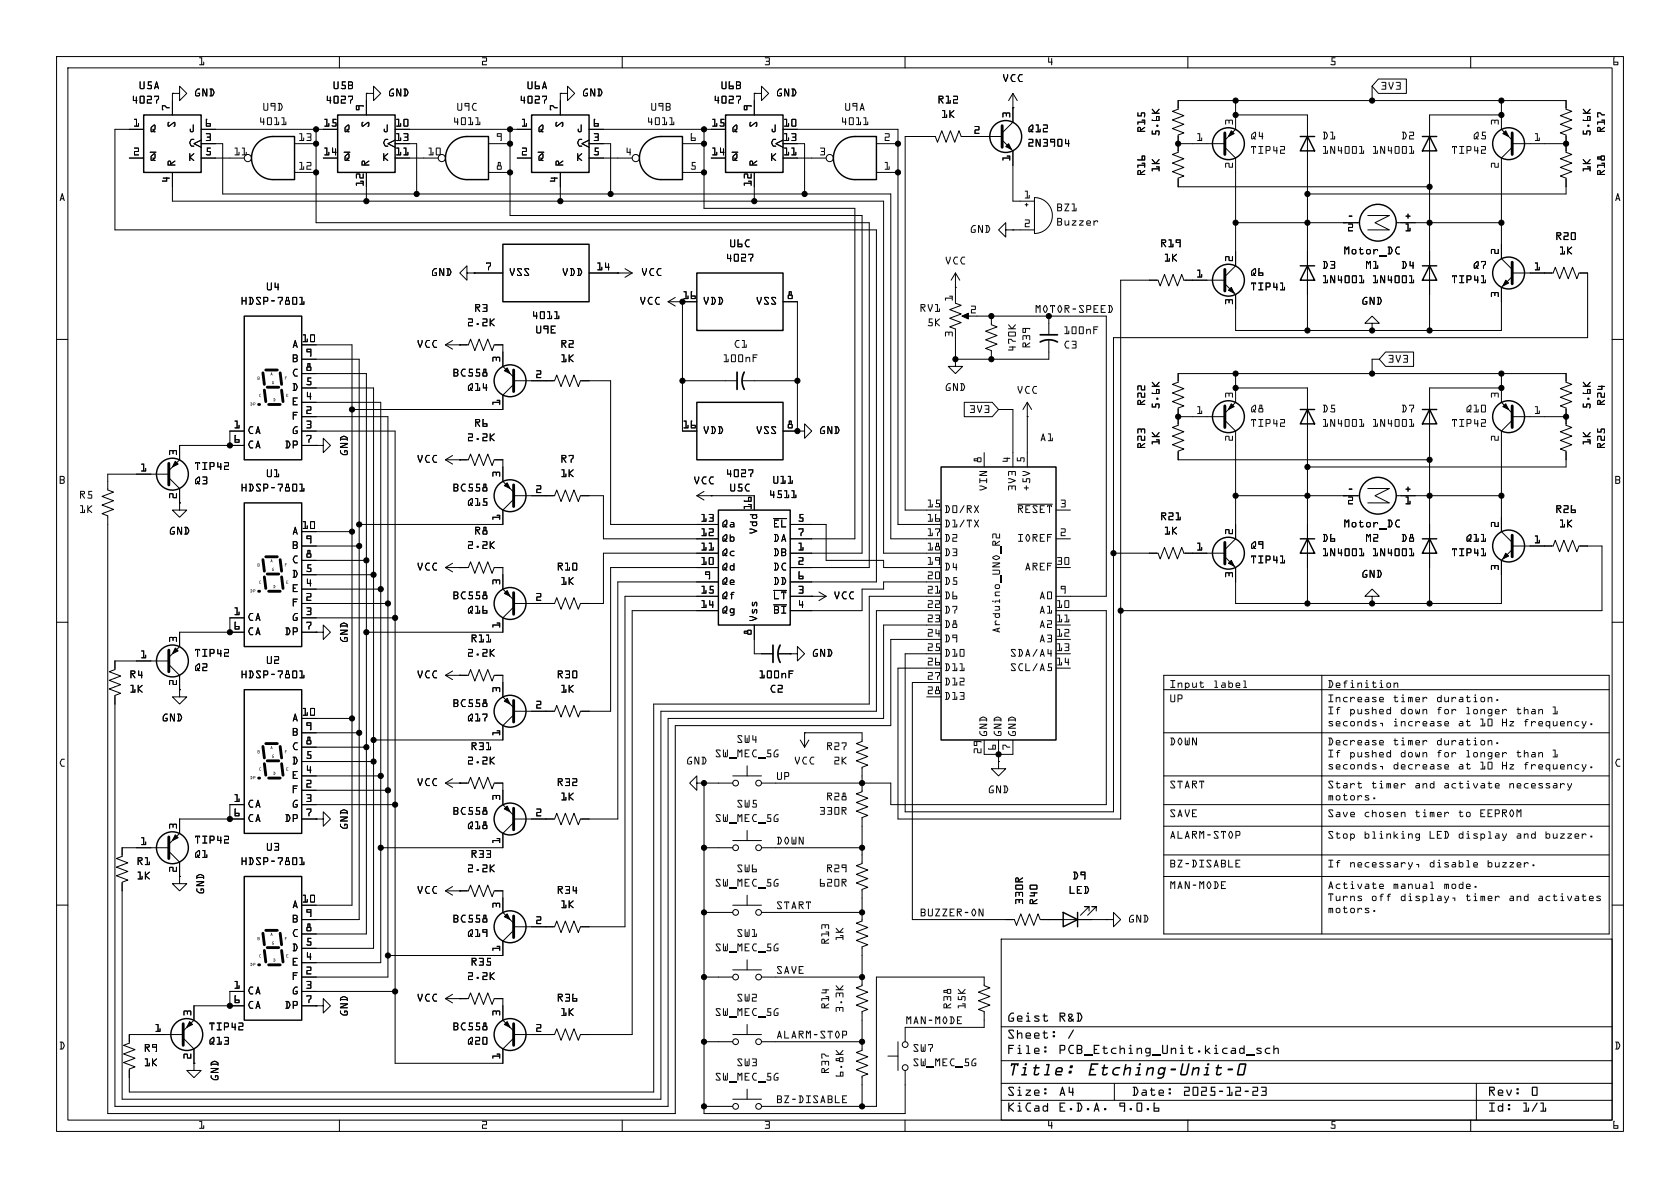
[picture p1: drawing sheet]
<svg xmlns="http://www.w3.org/2000/svg" width="297mm" height="210mm" viewBox="0 0 297 210" stroke-linecap="round" stroke-linejoin="round" font-family="sans-serif">
<defs><g id="words">
<g font-size="2.8">
<text x="178" y="190.7">Title:</text>
<text x="192.1" y="190.7">Etching-Unit-0</text>
</g>
<g font-size="2.1">
<text x="178" y="184.1">Sheet:</text>
<text x="178" y="181.1">Geist</text>
<text x="187.1" y="181.1">R&amp;D</text>
<text x="188.6" y="184.1">/</text>
<text x="178" y="186.8">File:</text>
<text x="187.1" y="186.8">PCB_Etching_Unit.kicad_sch</text>
<text x="178" y="197">KiCad</text>
<text x="178" y="194.2">Size:</text>
<text x="187.1" y="197">E.D.A.</text>
<text x="187.1" y="194.2">A4</text>
<text x="197.6" y="197">9.0.6</text>
<text x="200" y="194.2">Date:</text>
<text x="209.1" y="194.2">2025-12-23</text>
<text x="263" y="194.2">Rev:</text>
<text x="263" y="197">Id:</text>
<text x="269" y="197">1/1</text>
<text x="270.6" y="194.2">0</text>
</g>
<g font-size="1.8">
<text x="35" y="11.9">1</text>
<text x="85" y="11.9">2</text>
<text x="135" y="11.9">3</text>
<text x="185" y="11.9">4</text>
<text x="235" y="11.9">5</text>
<text x="285" y="11.9">6</text>
<text x="24.5" y="16.1">U5A</text>
<text x="34.3" y="17.4">GND</text>
<text x="58.8" y="16.1">U5B</text>
<text x="68.6" y="17.4">GND</text>
<text x="93.1" y="16.1">U6A</text>
<text x="102.9" y="17.4">GND</text>
<text x="127.4" y="16.1">U6B</text>
<text x="137.2" y="17.4">GND</text>
<text x="177.2" y="14.9">VCC</text>
<text x="244" y="16.2">3V3</text>
<text x="23.2" y="18.7">4027</text>
<text x="23.5" y="22.6">1</text>
<text x="26.4" y="23.8">Q</text>
<text x="30.2" y="19.7" transform="rotate(-90 30.2 19.7)">7</text>
<text x="31.4" y="22.6" transform="rotate(-90 31.4 22.6)">S</text>
<text x="33.3" y="23.8">J</text>
<text x="36.2" y="22.6">6</text>
<text x="45.7" y="22.5">4011</text>
<text x="46.3" y="19.9">U9D</text>
<text x="57.1" y="22.6">15</text>
<text x="57.5" y="18.7">4027</text>
<text x="60.7" y="23.8">Q</text>
<text x="64.5" y="19.7" transform="rotate(-90 64.5 19.7)">9</text>
<text x="65.7" y="22.6" transform="rotate(-90 65.7 22.6)">S</text>
<text x="67.6" y="23.8">J</text>
<text x="69.8" y="22.6">10</text>
<text x="80" y="22.5">4011</text>
<text x="80.6" y="19.9">U9C</text>
<text x="91.8" y="18.7">4027</text>
<text x="92.1" y="22.6">1</text>
<text x="95" y="23.8">Q</text>
<text x="98.8" y="19.7" transform="rotate(-90 98.8 19.7)">7</text>
<text x="100" y="22.6" transform="rotate(-90 100 22.6)">S</text>
<text x="101.8" y="23.8">J</text>
<text x="104.8" y="22.6">6</text>
<text x="114.3" y="22.5">4011</text>
<text x="114.9" y="19.9">U9B</text>
<text x="125.7" y="22.6">15</text>
<text x="126.1" y="18.7">4027</text>
<text x="129.3" y="23.8">Q</text>
<text x="133.1" y="19.7" transform="rotate(-90 133.1 19.7)">9</text>
<text x="134.2" y="22.6" transform="rotate(-90 134.2 22.6)">S</text>
<text x="136.1" y="23.8">J</text>
<text x="138.4" y="22.6">10</text>
<text x="148.6" y="22.5">4011</text>
<text x="149.2" y="19.9">U9A</text>
<text x="165.7" y="18.7">R12</text>
<text x="166.4" y="21.2">1K</text>
<text x="172.1" y="23.9">2</text>
<text x="178.8" y="21" transform="rotate(-90 178.8 21)">3</text>
<text x="181.6" y="23.8">Q12</text>
<text x="202.8" y="23.5" transform="rotate(-90 202.8 23.5)">R15</text>
<text x="218.2" y="22.2" transform="rotate(-90 218.2 22.2)">3</text>
<text x="265.2" y="22.2" transform="rotate(-90 265.2 22.2)">3</text>
<text x="284.1" y="23.5" transform="rotate(-90 284.1 23.5)">R17</text>
<text x="23.5" y="27.7">2</text>
<text x="31.4" y="29.5" transform="rotate(-90 31.4 29.5)">R</text>
<text x="33.3" y="26.3">C</text>
<text x="33.3" y="28.8">K</text>
<text x="36.2" y="25.1">3</text>
<text x="36.2" y="27.7">5</text>
<text x="52.7" y="25.1">13</text>
<text x="57.1" y="27.7">14</text>
<text x="65.7" y="29.5" transform="rotate(-90 65.7 29.5)">R</text>
<text x="67.6" y="26.3">C</text>
<text x="67.6" y="28.8">K</text>
<text x="69.8" y="25.1">13</text>
<text x="69.8" y="27.7">11</text>
<text x="75.6" y="27.7">10</text>
<text x="87.6" y="25.1">9</text>
<text x="92.1" y="27.7">2</text>
<text x="100" y="29.5" transform="rotate(-90 100 29.5)">R</text>
<text x="101.8" y="26.3">C</text>
<text x="101.8" y="28.8">K</text>
<text x="104.8" y="25.1">3</text>
<text x="104.8" y="27.7">5</text>
<text x="110.5" y="27.7">4</text>
<text x="121.9" y="25.1">6</text>
<text x="125.7" y="27.7">14</text>
<text x="134.2" y="29.5" transform="rotate(-90 134.2 29.5)">R</text>
<text x="136.1" y="26.3">C</text>
<text x="136.1" y="28.8">K</text>
<text x="138.4" y="25.1">13</text>
<text x="138.4" y="27.7">11</text>
<text x="144.8" y="27.7">3</text>
<text x="156.2" y="25.1">2</text>
<text x="178.8" y="28.6" transform="rotate(-90 178.8 28.6)">1</text>
<text x="181.6" y="26.3">2N3904</text>
<text x="205.4" y="24.1" transform="rotate(-90 205.4 24.1)">5.6K</text>
<text x="211.5" y="25.1">1</text>
<text x="218.2" y="29.8" transform="rotate(-90 218.2 29.8)">2</text>
<text x="221" y="25">Q4</text>
<text x="221" y="27.6">TIP42</text>
<text x="233.7" y="27.6">1N4001</text>
<text x="233.7" y="25">D1</text>
<text x="242.5" y="27.6">1N4001</text>
<text x="247.6" y="25">D2</text>
<text x="256.5" y="27.6">TIP42</text>
<text x="260.3" y="25">Q5</text>
<text x="265.2" y="29.8" transform="rotate(-90 265.2 29.8)">2</text>
<text x="271.1" y="25.1">1</text>
<text x="281.6" y="24.1" transform="rotate(-90 281.6 24.1)">5.6K</text>
<text x="10.3" y="35.9">A</text>
<text x="30.2" y="32.4" transform="rotate(-90 30.2 32.4)">4</text>
<text x="52.7" y="30.2">12</text>
<text x="64.5" y="33" transform="rotate(-90 64.5 33)">12</text>
<text x="87.6" y="30.2">8</text>
<text x="98.8" y="32.4" transform="rotate(-90 98.8 32.4)">4</text>
<text x="121.9" y="30.2">5</text>
<text x="133.1" y="33" transform="rotate(-90 133.1 33)">12</text>
<text x="156.2" y="30.2">1</text>
<text x="181" y="35.3">1</text>
<text x="202.8" y="31.1" transform="rotate(-90 202.8 31.1)">R16</text>
<text x="205.4" y="30.5" transform="rotate(-90 205.4 30.5)">1K</text>
<text x="281.6" y="30.5" transform="rotate(-90 281.6 30.5)">1K</text>
<text x="284.1" y="31.1" transform="rotate(-90 284.1 31.1)">R18</text>
<text x="285.3" y="35.9">A</text>
<text x="171.4" y="41.5">GND</text>
<text x="181" y="40.4">2</text>
<text x="186.7" y="40.3">Buzzer</text>
<text x="186.7" y="37.7">BZ1</text>
<text x="248.3" y="39.1">+</text>
<text x="128.3" y="46.6">4027</text>
<text x="128.9" y="44.1">U6C</text>
<text x="167" y="47.1">VCC</text>
<text x="205.1" y="44.1">R19</text>
<text x="205.7" y="46.6">1K</text>
<text x="218.2" y="46.4" transform="rotate(-90 218.2 46.4)">2</text>
<text x="233.7" y="47.9">D3</text>
<text x="237.5" y="45.3">Motor_DC</text>
<text x="241.3" y="47.9">M1</text>
<text x="247.6" y="47.9">D4</text>
<text x="260.3" y="47.9">Q7</text>
<text x="265.2" y="45.1" transform="rotate(-90 265.2 45.1)">2</text>
<text x="274.9" y="42.8">R20</text>
<text x="275.6" y="45.3">1K</text>
<text x="47" y="51.7">U4</text>
<text x="76.2" y="49.2">GND</text>
<text x="85.7" y="48">7</text>
<text x="89.9" y="49.2">VSS</text>
<text x="99.3" y="49.2">VDD</text>
<text x="105.4" y="48">14</text>
<text x="113.3" y="49.2">VCC</text>
<text x="120.6" y="53.1">16</text>
<text x="139.1" y="53.1">8</text>
<text x="168.7" y="53.3" transform="rotate(-90 168.7 53.3)">1</text>
<text x="211.5" y="49.3">1</text>
<text x="218.2" y="54" transform="rotate(-90 218.2 54)">3</text>
<text x="221" y="49.2">Q6</text>
<text x="221" y="51.7">TIP41</text>
<text x="233.7" y="50.4">1N4001</text>
<text x="242.5" y="50.4">1N4001</text>
<text x="256.5" y="50.4">TIP41</text>
<text x="265.2" y="52.7" transform="rotate(-90 265.2 52.7)">3</text>
<text x="271.1" y="48">1</text>
<text x="42.5" y="54.2">HDSP-7801</text>
<text x="82.5" y="58">2.2K</text>
<text x="83.8" y="55.5">R3</text>
<text x="94" y="56.8">4011</text>
<text x="94.6" y="59.3">U9E</text>
<text x="113" y="54.2">VCC</text>
<text x="124.2" y="54.2">VDD</text>
<text x="133.6" y="54.2">VSS</text>
<text x="162.5" y="55.5">RV1</text>
<text x="163.8" y="58">5K</text>
<text x="168.7" y="59.7" transform="rotate(-90 168.7 59.7)">3</text>
<text x="171.4" y="55.6">2</text>
<text x="182.9" y="55.5">MOTOR-SPEED</text>
<text x="188" y="59.4">100nF</text>
<text x="240.7" y="54.2">GND</text>
<text x="51.6" y="61.9">A</text>
<text x="51.6" y="64.4">B</text>
<text x="53.3" y="60.7">10</text>
<text x="54" y="63.2">9</text>
<text x="54" y="65.8">8</text>
<text x="73.6" y="61.9">VCC</text>
<text x="88.6" y="64.1" transform="rotate(-90 88.6 64.1)">3</text>
<text x="99.1" y="61.9">R2</text>
<text x="99.1" y="64.4">1K</text>
<text x="127.7" y="64.4">100nF</text>
<text x="129.7" y="61.9">C1</text>
<text x="180" y="62.2" transform="rotate(-90 180 62.2)">470K</text>
<text x="182.5" y="61.6" transform="rotate(-90 182.5 61.6)">R39</text>
<text x="188" y="62">C3</text>
<text x="245.3" y="64.5">3V3</text>
<text x="51.6" y="66.9">C</text>
<text x="51.6" y="69.5">D</text>
<text x="54" y="68.3">5</text>
<text x="54" y="70.9">4</text>
<text x="80" y="66.9">BC558</text>
<text x="82.5" y="69.5">Q14</text>
<text x="88.6" y="71.8" transform="rotate(-90 88.6 71.8)">1</text>
<text x="94.6" y="67.1">2</text>
<text x="167" y="69.5">GND</text>
<text x="179.7" y="70">VCC</text>
<text x="202.8" y="71.8" transform="rotate(-90 202.8 71.8)">R22</text>
<text x="218.2" y="70.5" transform="rotate(-90 218.2 70.5)">3</text>
<text x="265.2" y="70.5" transform="rotate(-90 265.2 70.5)">3</text>
<text x="284.1" y="71.8" transform="rotate(-90 284.1 71.8)">R24</text>
<text x="41.3" y="75.9">1</text>
<text x="43.7" y="77.1">CA</text>
<text x="51.6" y="72">E</text>
<text x="51.6" y="74.6">F</text>
<text x="51.6" y="77.1">G</text>
<text x="54" y="73.4">2</text>
<text x="54" y="75.9">3</text>
<text x="83.8" y="75.8">R6</text>
<text x="120.6" y="75.9">16</text>
<text x="124.2" y="77.1">VDD</text>
<text x="133.6" y="77.1">VSS</text>
<text x="139.1" y="75.9">8</text>
<text x="144.8" y="77.1">GND</text>
<text x="171.3" y="73.4">3V3</text>
<text x="205.4" y="72.4" transform="rotate(-90 205.4 72.4)">5.6K</text>
<text x="211.5" y="73.4">1</text>
<text x="221" y="73.3">Q8</text>
<text x="221" y="75.8">TIP42</text>
<text x="233.7" y="75.8">1N4001</text>
<text x="233.7" y="73.3">D5</text>
<text x="242.5" y="75.8">1N4001</text>
<text x="247.6" y="73.3">D7</text>
<text x="256.5" y="75.8">TIP42</text>
<text x="259.1" y="73.3">Q10</text>
<text x="271.1" y="73.4">1</text>
<text x="281.6" y="72.4" transform="rotate(-90 281.6 72.4)">5.6K</text>
<text x="24.8" y="83.6">1</text>
<text x="31.5" y="80.6" transform="rotate(-90 31.5 80.6)">3</text>
<text x="34.3" y="83.4">TIP42</text>
<text x="41.3" y="78.5">6</text>
<text x="43.7" y="79.6">CA</text>
<text x="50.3" y="79.6">DP</text>
<text x="54" y="78.5">7</text>
<text x="61.9" y="80.7" transform="rotate(-90 61.9 80.7)">GND</text>
<text x="73.6" y="82.2">VCC</text>
<text x="82.5" y="78.4">2.2K</text>
<text x="99.1" y="82.2">R7</text>
<text x="173.7" y="81.9" transform="rotate(-90 173.7 81.9)">8</text>
<text x="178.8" y="81.9" transform="rotate(-90 178.8 81.9)">4</text>
<text x="181.4" y="81.9" transform="rotate(-90 181.4 81.9)">5</text>
<text x="183.8" y="78.4">A1</text>
<text x="202.8" y="79.4" transform="rotate(-90 202.8 79.4)">R23</text>
<text x="205.4" y="78.7" transform="rotate(-90 205.4 78.7)">1K</text>
<text x="218.2" y="78.1" transform="rotate(-90 218.2 78.1)">2</text>
<text x="265.2" y="78.1" transform="rotate(-90 265.2 78.1)">2</text>
<text x="281.6" y="78.7" transform="rotate(-90 281.6 78.7)">1K</text>
<text x="284.1" y="79.4" transform="rotate(-90 284.1 79.4)">R25</text>
<text x="10.3" y="85.9">B</text>
<text x="14" y="88.5">R5</text>
<text x="31.5" y="88.3" transform="rotate(-90 31.5 88.3)">2</text>
<text x="34.3" y="86">Q3</text>
<text x="42.5" y="87.3">HDSP-7801</text>
<text x="47" y="84.7">U1</text>
<text x="80" y="87.3">BC558</text>
<text x="82.5" y="89.8">Q15</text>
<text x="88.6" y="84.5" transform="rotate(-90 88.6 84.5)">3</text>
<text x="94.6" y="87.4">2</text>
<text x="99.1" y="84.7">1K</text>
<text x="122.5" y="86">VCC</text>
<text x="128.3" y="84.7">4027</text>
<text x="128.9" y="87.3">U5C</text>
<text x="135.9" y="88.4">4511</text>
<text x="136.5" y="85.9">U11</text>
<text x="163.8" y="89.9">15</text>
<text x="174.9" y="86.9" transform="rotate(-90 174.9 86.9)">VIN</text>
<text x="180" y="86.9" transform="rotate(-90 180 86.9)">3V3</text>
<text x="182.5" y="86.9" transform="rotate(-90 182.5 86.9)">+5V</text>
<text x="187.3" y="89.9">3</text>
<text x="248.3" y="87.4">+</text>
<text x="285.3" y="85.9">B</text>
<text x="14" y="91.1">1K</text>
<text x="29.8" y="94.9">GND</text>
<text x="51.6" y="94.9">A</text>
<text x="53.3" y="93.7">10</text>
<text x="83.8" y="94.9">R8</text>
<text x="88.6" y="92.1" transform="rotate(-90 88.6 92.1)">1</text>
<text x="123.8" y="92.5">13</text>
<text x="123.8" y="95">12</text>
<text x="127.5" y="93.6">Qa</text>
<text x="133.1" y="90.2" transform="rotate(-90 133.1 90.2)">16</text>
<text x="134.2" y="94.5" transform="rotate(-90 134.2 94.5)">Vdd</text>
<text x="136.6" y="93.6">~{EL}</text>
<text x="141" y="92.5">5</text>
<text x="141" y="95">7</text>
<text x="163.8" y="92.5">16</text>
<text x="163.8" y="95">17</text>
<text x="166.9" y="91.1">D0/RX</text>
<text x="166.9" y="93.6">D1/TX</text>
<text x="179.8" y="91.1">~{RESET}</text>
<text x="187.3" y="95">2</text>
<text x="205.1" y="92.3">R21</text>
<text x="205.7" y="94.9">1K</text>
<text x="218.2" y="94.6" transform="rotate(-90 218.2 94.6)">2</text>
<text x="237.5" y="93.6">Motor_DC</text>
<text x="265.2" y="93.3" transform="rotate(-90 265.2 93.3)">2</text>
<text x="274.9" y="91.1">R26</text>
<text x="275.6" y="93.6">1K</text>
<text x="51.6" y="97.4">B</text>
<text x="51.6" y="100">C</text>
<text x="54" y="96.3">9</text>
<text x="54" y="98.8">8</text>
<text x="54" y="101.3">5</text>
<text x="73.6" y="101.2">VCC</text>
<text x="82.5" y="97.4">2.2K</text>
<text x="98.4" y="101.2">R10</text>
<text x="123.8" y="97.5">11</text>
<text x="123.8" y="100.1">10</text>
<text x="127.5" y="96.1">Qb</text>
<text x="127.5" y="98.7">Qc</text>
<text x="127.5" y="101.2">Qd</text>
<text x="136.6" y="96.1">DA</text>
<text x="136.6" y="98.7">DB</text>
<text x="136.6" y="101.2">DC</text>
<text x="141" y="97.5">1</text>
<text x="141" y="100.1">2</text>
<text x="163.8" y="97.5">18</text>
<text x="163.8" y="100.1">19</text>
<text x="166.9" y="96.1">D2</text>
<text x="166.9" y="98.7">D3</text>
<text x="166.9" y="101.2">D4</text>
<text x="179.8" y="96.1">IOREF</text>
<text x="181.1" y="101.2">AREF</text>
<text x="186.7" y="100.1">30</text>
<text x="211.5" y="97.5">1</text>
<text x="221" y="97.4">Q9</text>
<text x="221" y="100">TIP41</text>
<text x="233.7" y="98.7">1N4001</text>
<text x="233.7" y="96.1">D6</text>
<text x="241.3" y="96.1">M2</text>
<text x="242.5" y="98.7">1N4001</text>
<text x="247.6" y="96.1">D8</text>
<text x="256.5" y="98.7">TIP41</text>
<text x="259.1" y="96.1">Q11</text>
<text x="265.2" y="101" transform="rotate(-90 265.2 101)">3</text>
<text x="271.1" y="96.3">1</text>
<text x="51.6" y="102.5">D</text>
<text x="51.6" y="105">E</text>
<text x="51.6" y="107.6">F</text>
<text x="54" y="103.9">4</text>
<text x="54" y="106.4">2</text>
<text x="80" y="106.3">BC558</text>
<text x="88.6" y="103.5" transform="rotate(-90 88.6 103.5)">3</text>
<text x="94.6" y="106.4">2</text>
<text x="99.1" y="103.8">1K</text>
<text x="123.8" y="105.2">15</text>
<text x="123.8" y="107.7">14</text>
<text x="124.5" y="102.6">9</text>
<text x="127.5" y="103.8">Qe</text>
<text x="127.5" y="106.3">Qf</text>
<text x="136.6" y="103.8">DD</text>
<text x="136.6" y="106.3">~{LT}</text>
<text x="141" y="102.6">6</text>
<text x="141" y="105.2">3</text>
<text x="141" y="107.7">4</text>
<text x="147.3" y="106.3">VCC</text>
<text x="163.8" y="102.6">20</text>
<text x="163.8" y="107.7">22</text>
<text x="166.9" y="103.8">D5</text>
<text x="166.9" y="106.3">D6</text>
<text x="183.6" y="106.3">A0</text>
<text x="186.7" y="107.7">10</text>
<text x="187.3" y="105.2">9</text>
<text x="218.2" y="102.2" transform="rotate(-90 218.2 102.2)">3</text>
<text x="240.7" y="102.5">GND</text>
<text x="31.5" y="113.7" transform="rotate(-90 31.5 113.7)">3</text>
<text x="41.3" y="109">1</text>
<text x="41.3" y="111.5">6</text>
<text x="43.7" y="110.1">CA</text>
<text x="43.7" y="112.7">CA</text>
<text x="50.3" y="112.7">DP</text>
<text x="51.6" y="110.1">G</text>
<text x="54" y="109">3</text>
<text x="54" y="111.5">7</text>
<text x="61.9" y="113.7" transform="rotate(-90 61.9 113.7)">GND</text>
<text x="82.5" y="108.8">Q16</text>
<text x="83.2" y="113.9">R11</text>
<text x="88.6" y="111.1" transform="rotate(-90 88.6 111.1)">1</text>
<text x="127.5" y="108.8">Qg</text>
<text x="133.1" y="112.4" transform="rotate(-90 133.1 112.4)">8</text>
<text x="134.2" y="110" transform="rotate(-90 134.2 110)">Vss</text>
<text x="136.6" y="108.8">~{BI}</text>
<text x="163.8" y="110.2">23</text>
<text x="163.8" y="112.8">24</text>
<text x="166.9" y="108.8">D7</text>
<text x="166.9" y="111.4">D8</text>
<text x="166.9" y="113.9">D9</text>
<text x="177.2" y="112" transform="rotate(-90 177.2 112)">Arduino_UNO_R2</text>
<text x="183.6" y="108.8">A1</text>
<text x="183.6" y="111.4">A2</text>
<text x="183.6" y="113.9">A3</text>
<text x="186.7" y="112.8">12</text>
<text x="24.8" y="116.6">1</text>
<text x="34.3" y="119">Q2</text>
<text x="34.3" y="116.5">TIP42</text>
<text x="47" y="117.7">U2</text>
<text x="82.5" y="116.5">2.2K</text>
<text x="143.5" y="116.5">GND</text>
<text x="163.8" y="115.3">25</text>
<text x="163.8" y="117.9">26</text>
<text x="166.9" y="116.5">D10</text>
<text x="166.9" y="119">D11</text>
<text x="178.5" y="116.5">SDA/A4</text>
<text x="178.5" y="119">SCL/A5</text>
<text x="186.7" y="115.3">13</text>
<text x="186.7" y="117.9">14</text>
<text x="22.9" y="120.3">R4</text>
<text x="22.9" y="122.8">1K</text>
<text x="31.5" y="121.3" transform="rotate(-90 31.5 121.3)">2</text>
<text x="42.5" y="120.3">HDSP-7801</text>
<text x="73.6" y="120.3">VCC</text>
<text x="80" y="125.4">BC558</text>
<text x="88.6" y="122.6" transform="rotate(-90 88.6 122.6)">3</text>
<text x="94.6" y="125.5">2</text>
<text x="98.4" y="120.3">R30</text>
<text x="99.1" y="122.8">1K</text>
<text x="134.1" y="120.3">100nF</text>
<text x="136" y="122.8">C2</text>
<text x="163.8" y="120.4">27</text>
<text x="163.8" y="122.9">28</text>
<text x="166.9" y="121.5">D12</text>
<text x="166.9" y="124.1">D13</text>
<text x="214.4" y="122.1">label</text>
<text x="234.6" y="122.1">Definition</text>
<text x="246.1" y="124.7">timer</text>
<text x="28.6" y="127.9">GND</text>
<text x="51.6" y="127.9">A</text>
<text x="51.6" y="130.4">B</text>
<text x="53.3" y="126.7">10</text>
<text x="54" y="129.3">9</text>
<text x="54" y="131.8">8</text>
<text x="82.5" y="127.9">Q17</text>
<text x="88.6" y="130.2" transform="rotate(-90 88.6 130.2)">1</text>
<text x="130.2" y="131.7">SW4</text>
<text x="174.9" y="130.3" transform="rotate(-90 174.9 130.3)">GND</text>
<text x="177.4" y="130.3" transform="rotate(-90 177.4 130.3)">GND</text>
<text x="180" y="130.3" transform="rotate(-90 180 130.3)">GND</text>
<text x="234.6" y="128.9">seconds,</text>
<text x="238.5" y="126.8">pushed</text>
<text x="246.1" y="128.9">increase</text>
<text x="247.4" y="126.8">down</text>
<text x="253.8" y="126.8">for</text>
<text x="258.9" y="126.8">longer</text>
<text x="267.9" y="126.8">than</text>
<text x="269.2" y="128.9">frequency.</text>
<text x="10.3" y="135.9">C</text>
<text x="51.6" y="133">C</text>
<text x="51.6" y="135.5">D</text>
<text x="54" y="134.4">5</text>
<text x="54" y="136.9">4</text>
<text x="82.5" y="135.5">2.2K</text>
<text x="83.2" y="133">R31</text>
<text x="121.3" y="135.5">GND</text>
<text x="126.3" y="134.2">SW_MEC_5G</text>
<text x="140.3" y="135.5">VCC</text>
<text x="146" y="133">R27</text>
<text x="147.3" y="135.5">2K</text>
<text x="173.7" y="133.4" transform="rotate(-90 173.7 133.4)">29</text>
<text x="176.3" y="132.7" transform="rotate(-90 176.3 132.7)">6</text>
<text x="178.8" y="132.7" transform="rotate(-90 178.8 132.7)">7</text>
<text x="206.7" y="132.3">DOWN</text>
<text x="234.6" y="132.3">Decrease</text>
<text x="234.6" y="136.5">seconds,</text>
<text x="238.5" y="134.4">pushed</text>
<text x="246.1" y="132.3">timer</text>
<text x="246.1" y="136.5">decrease</text>
<text x="247.4" y="134.4">down</text>
<text x="253.8" y="134.4">for</text>
<text x="258.9" y="134.4">longer</text>
<text x="267.9" y="134.4">than</text>
<text x="269.2" y="136.5">frequency.</text>
<text x="285.3" y="135.9">C</text>
<text x="41.3" y="142">1</text>
<text x="43.7" y="143.1">CA</text>
<text x="51.6" y="138.1">E</text>
<text x="51.6" y="140.6">F</text>
<text x="51.6" y="143.1">G</text>
<text x="54" y="139.4">2</text>
<text x="54" y="142">3</text>
<text x="73.6" y="139.3">VCC</text>
<text x="88.6" y="141.6" transform="rotate(-90 88.6 141.6)">3</text>
<text x="98.4" y="139.3">R32</text>
<text x="99.1" y="141.9">1K</text>
<text x="130.2" y="143.1">SW5</text>
<text x="137.2" y="138.1">UP</text>
<text x="146" y="141.9">R28</text>
<text x="174.6" y="140.6">GND</text>
<text x="206.7" y="139.9">START</text>
<text x="234.6" y="139.9">Start</text>
<text x="234.6" y="142">motors.</text>
<text x="242.3" y="139.9">timer</text>
<text x="250" y="139.9">and</text>
<text x="255.1" y="139.9">activate</text>
<text x="266.6" y="139.9">necessary</text>
<text x="24.8" y="149.6">1</text>
<text x="31.5" y="146.7" transform="rotate(-90 31.5 146.7)">3</text>
<text x="34.3" y="149.5">TIP42</text>
<text x="41.3" y="144.5">6</text>
<text x="43.7" y="145.7">CA</text>
<text x="50.3" y="145.7">DP</text>
<text x="54" y="144.5">7</text>
<text x="61.9" y="146.7" transform="rotate(-90 61.9 146.7)">GND</text>
<text x="80" y="144.4">BC558</text>
<text x="82.5" y="146.9">Q18</text>
<text x="88.6" y="149.2" transform="rotate(-90 88.6 149.2)">1</text>
<text x="94.6" y="144.5">2</text>
<text x="126.3" y="145.7">SW_MEC_5G</text>
<text x="137.2" y="149.5">DOWN</text>
<text x="144.7" y="144.4">330R</text>
<text x="206.7" y="145">SAVE</text>
<text x="206.7" y="148.8">ALARM-STOP</text>
<text x="234.6" y="145">Save</text>
<text x="234.6" y="148.8">Stop</text>
<text x="241" y="145">chosen</text>
<text x="241" y="148.8">blinking</text>
<text x="250" y="145">timer</text>
<text x="257.7" y="148.8">display</text>
<text x="261.5" y="145">EEPROM</text>
<text x="267.9" y="148.8">and</text>
<text x="273" y="148.8">buzzer.</text>
<text x="24.1" y="153.3">R1</text>
<text x="24.1" y="155.8">1K</text>
<text x="31.5" y="154.3" transform="rotate(-90 31.5 154.3)">2</text>
<text x="34.3" y="152">Q1</text>
<text x="42.5" y="153.3">HDSP-7801</text>
<text x="47" y="150.8">U3</text>
<text x="82.5" y="154.6">2.2K</text>
<text x="83.2" y="152">R33</text>
<text x="130.2" y="154.6">SW6</text>
<text x="146" y="154.6">R29</text>
<text x="189.5" y="155.8">D9</text>
<text x="206.7" y="153.9">BZ-DISABLE</text>
<text x="238.5" y="153.9">necessary,</text>
<text x="262.8" y="153.9">buzzer.</text>
<text x="36.5" y="158.1" transform="rotate(-90 36.5 158.1)">GND</text>
<text x="51.6" y="160.9">A</text>
<text x="53.3" y="159.8">10</text>
<text x="73.6" y="158.4">VCC</text>
<text x="88.6" y="160.7" transform="rotate(-90 88.6 160.7)">3</text>
<text x="98.4" y="158.4">R34</text>
<text x="99.1" y="160.9">1K</text>
<text x="126.3" y="157.1">SW_MEC_5G</text>
<text x="137.2" y="160.9">START</text>
<text x="144.7" y="157.1">620R</text>
<text x="181.2" y="160" transform="rotate(-90 181.2 160)">330R</text>
<text x="183.8" y="160" transform="rotate(-90 183.8 160)">R40</text>
<text x="188.9" y="158.4">LED</text>
<text x="206.7" y="157.7">MAN-MODE</text>
<text x="234.6" y="159.8">Turns</text>
<text x="234.6" y="161.9">motors.</text>
<text x="242.3" y="159.8">off</text>
<text x="246.1" y="157.7">manual</text>
<text x="247.4" y="159.8">display,</text>
<text x="255.1" y="157.7">mode.</text>
<text x="258.9" y="159.8">timer</text>
<text x="266.6" y="159.8">and</text>
<text x="271.7" y="159.8">activates</text>
<text x="51.6" y="163.5">B</text>
<text x="51.6" y="166">C</text>
<text x="54" y="162.3">9</text>
<text x="54" y="164.8">8</text>
<text x="54" y="167.4">5</text>
<text x="80" y="163.5">BC558</text>
<text x="82.5" y="166">Q19</text>
<text x="94.6" y="163.6">2</text>
<text x="130.2" y="166">SW1</text>
<text x="146.9" y="167" transform="rotate(-90 146.9 167)">R13</text>
<text x="149.5" y="166.4" transform="rotate(-90 149.5 166.4)">1K</text>
<text x="162.6" y="162.2">BUZZER-ON</text>
<text x="199.4" y="163.5">GND</text>
<text x="51.6" y="168.5">D</text>
<text x="51.6" y="171.1">E</text>
<text x="51.6" y="173.6">F</text>
<text x="54" y="169.9">4</text>
<text x="54" y="172.5">2</text>
<text x="82.5" y="173.6">2.2K</text>
<text x="83.2" y="171.1">R35</text>
<text x="88.6" y="168.3" transform="rotate(-90 88.6 168.3)">1</text>
<text x="126.3" y="168.5">SW_MEC_5G</text>
<text x="137.2" y="172.4">SAVE</text>
<text x="34" y="179.7" transform="rotate(-90 34 179.7)">3</text>
<text x="41.3" y="175">1</text>
<text x="41.3" y="177.5">6</text>
<text x="43.7" y="176.2">CA</text>
<text x="43.7" y="178.7">CA</text>
<text x="50.3" y="178.7">DP</text>
<text x="51.6" y="176.2">G</text>
<text x="54" y="175">3</text>
<text x="54" y="177.5">7</text>
<text x="61.9" y="179.7" transform="rotate(-90 61.9 179.7)">GND</text>
<text x="73.6" y="177.4">VCC</text>
<text x="88.6" y="179.7" transform="rotate(-90 88.6 179.7)">3</text>
<text x="98.4" y="177.4">R36</text>
<text x="99.1" y="180">1K</text>
<text x="126.3" y="180">SW_MEC_5G</text>
<text x="130.2" y="177.4">SW2</text>
<text x="146.9" y="178.4" transform="rotate(-90 146.9 178.4)">R14</text>
<text x="149.5" y="179.1" transform="rotate(-90 149.5 179.1)">3.3K</text>
<text x="168.5" y="178.4" transform="rotate(-90 168.5 178.4)">R38</text>
<text x="171.1" y="178.4" transform="rotate(-90 171.1 178.4)">15K</text>
<text x="10.3" y="185.9">D</text>
<text x="27.3" y="182.6">1</text>
<text x="36.8" y="185">Q13</text>
<text x="36.8" y="182.5">TIP42</text>
<text x="80" y="182.5">BC558</text>
<text x="82.5" y="185">Q20</text>
<text x="94.6" y="182.6">2</text>
<text x="137.2" y="183.8">ALARM-STOP</text>
<text x="160" y="181.3">MAN-MODE</text>
<text x="285.3" y="185.9">D</text>
<text x="25.4" y="186.3">R9</text>
<text x="25.4" y="188.9">1K</text>
<text x="34" y="187.3" transform="rotate(-90 34 187.3)">2</text>
<text x="39" y="191.1" transform="rotate(-90 39 191.1)">GND</text>
<text x="88.6" y="187.3" transform="rotate(-90 88.6 187.3)">1</text>
<text x="126.3" y="191.4">SW_MEC_5G</text>
<text x="130.2" y="188.9">SW3</text>
<text x="146.9" y="189.9" transform="rotate(-90 146.9 189.9)">R37</text>
<text x="149.5" y="190.5" transform="rotate(-90 149.5 190.5)">6.8K</text>
<text x="161.3" y="188.9">SW_MEC_5G</text>
<text x="161.3" y="186.3">SW7</text>
<text x="137.2" y="195.2">BZ-DISABLE</text>
<text x="35" y="199.9">1</text>
<text x="85" y="199.9">2</text>
<text x="135" y="199.9">3</text>
<text x="185" y="199.9">4</text>
<text x="235" y="199.9">5</text>
<text x="285" y="199.9">6</text>
</g>
<g font-size=".7">
<text x="44.2" y="71.9">DP</text>
<text x="45.5" y="67.3">B</text>
<text x="45.7" y="70.3">C</text>
<text x="47.8" y="66.5">A</text>
<text x="48" y="68">G</text>
<text x="48.3" y="71.1">D</text>
<text x="50.3" y="67.3">F</text>
<text x="50.5" y="70.3">E</text>
<text x="45.5" y="100.3">B</text>
<text x="47.8" y="99.5">A</text>
<text x="48" y="101.1">G</text>
<text x="50.3" y="100.3">F</text>
<text x="44.2" y="104.9">DP</text>
<text x="45.7" y="103.4">C</text>
<text x="48.3" y="104.1">D</text>
<text x="50.5" y="103.4">E</text>
<text x="44.2" y="137.9">DP</text>
<text x="45.5" y="133.3">B</text>
<text x="45.7" y="136.4">C</text>
<text x="47.8" y="132.6">A</text>
<text x="48" y="134.1">G</text>
<text x="48.3" y="137.1">D</text>
<text x="50.3" y="133.3">F</text>
<text x="50.5" y="136.4">E</text>
<text x="45.5" y="166.3">B</text>
<text x="47.8" y="165.6">A</text>
<text x="48" y="167.1">G</text>
<text x="50.3" y="166.3">F</text>
<text x="44.2" y="170.9">DP</text>
<text x="45.7" y="169.4">C</text>
<text x="48.3" y="170.2">D</text>
<text x="50.5" y="169.4">E</text>
</g>
</g></defs>
<g fill="none" stroke="#000" stroke-width=".18">
<path d="M10 10h277v190h-277zM12 12h273v186h-273zM30.5 16.5h1.2v-1.3l1.3 1.3-1.3 1.3v-1.3M30.5 16.5h.1M30.5 16.5v3.8M60 10v2M64.8 16.5h1.2v-1.3l1.3 1.3-1.3 1.3v-1.3M64.8 16.5h.1M64.8 16.5v3.8M99.1 16.5h1.2v-1.3l1.3 1.3-1.3 1.3v-1.3M99.1 16.5h.1M99.1 16.5v3.8"/>
<path d="M110 10v2M133.3 16.5h1.3v-1.3l1.3 1.3-1.3 1.3v-1.3M133.3 16.5h.1M133.3 16.5v3.8M160 10v2M179.1 19.1h.1M179.1 16.5l-.8 1.3M179.1 16.5l.7 1.3M179.1 16.5v5.1l-1.9 1.9M210 10v2M218.4 17.8v5.1l-1.9 1.9M242.6 15.2v2.6"/>
<path d="M243.7 14h4.9v2.5h-4.9l-1.1-1.3zM260 10v2M265.4 17.8v5.1l1.9 1.9M22.9 27.9h2.5M25.4 22.9h-5.1v17.7h134.6v62.3h-15.2M26.5 26.9h1.1M30.5 30.5v5.1h125.7v62.2h10.2M35.6 24.8l-1.3 .6 1.3 .6M35.6 25.4h3.8v8.9h118.1v61h8.9M35.6 22.9h24.1M35.6 27.9h7.6M52.1 25.4h3.8"/>
<path d="M52.1 30.5h3.8M55.9 22.9v16.5h97.8v60.9h-14M57.1 27.9h2.6M60.8 26.9h1.1M64.8 30.5v5.1M69.8 24.8l-1.2 .6 1.2 .6M69.8 25.4h3.9v8.9M69.8 22.9h24.2M69.8 27.9h7.7M86.4 25.4h3.8M86.4 30.5h3.8M90.2 22.9v15.2h62.2v59.7h-12.7"/>
<path d="M91.4 27.9h2.6M95.1 26.9h1M99.1 30.5v5.1M104.1 24.8l-1.2 .6 1.2 .6M104.1 25.4h3.8v8.9M104.1 22.9h24.2M104.1 27.9h7.7M120.6 25.4h3.9M120.6 30.5h3.9M124.5 22.9v13.9h26.6v58.5h-11.4M125.7 27.9h2.6M129.4 26.9h1"/>
<path d="M133.3 30.5v5.1M138.4 24.8l-1.2 .6 1.2 .6M138.4 25.4h3.8v8.9M138.4 22.9h20.3v69.8h7.7M138.4 27.9h7.6M154.9 25.4h3.8M154.9 30.5h3.8M177.2 24.1h-7.3l-.4-1-.7 2-.8-2-.7 2-.8-2-.8 2-.3-1h-5.4v66.1h6.4M177.2 24.8l1.9 1.9v8.9h3.8M181.2 36.2h.5M181.5 35.9v.5M182.9 34.9a3.2 3.2 0 0 1 3.1 3.2 3.2 3.2 0 0 1-3.1 3.2z"/>
<path d="M208.3 25.4h8.2M216.5 26l1.9 1.9v19.1l-1.9 1.9M218.4 20.3h12.7v38.1M218.4 39.4h21.9M241.8 38.1h3.8l-2.5 1.3 2.5 1.2h-3.8M246.8 39.4h18.6M252.7 33h-44.4v-1.5l1-.4-2-.7 2-.8-2-.8 2-.7-2-.8 1-.4v-3l1-.4-2-.8 2-.7-2-.8 2-.8-2-.7 1-.4v-1.5h68.6v1.5l1 .4-2.1 .7 2.1 .8-2.1 .8 2.1 .7-2.1 .8 1.1 .4v3l1 .4-2.1 .8 2.1 .7-2.1 .8 2.1 .8-2.1 .7 1.1 .4v2.8h-45.8M265.4 20.3h-12.7v38.1M267.3 26l-1.9 1.9v17.8l1.9 1.9M267.3 25.4h9.6M82.5 48.3v-1.3l-1.2 1.3 1.2 1.2v-1.2h1.3M83.8 48.3h.1"/>
<path d="M83.8 48.3h5.1M104.1 48.3h7.7M109.2 48.3h.1M110.5 47.5l1.3 .8M111.8 48.3l-1.3 .7M118.1 53.3h5.1M118.1 53.3l1.3 .8M119.4 52.6l-1.3 .7M120.6 53.3v22.9h2.6M138.4 53.3h2.6v22.9M168.9 53.6l1 .4-2 .7 2 .8-2 .8 2 .7-2 .8 1 .4M168.9 50.8h.1"/>
<path d="M168.9 48.3v5M168.9 59.7v3.8M168.9 48.3l-.8 1.2M168.9 48.3l.8 1.2M170.4 55.9h1M172.7 55.9h22.9v49.5h-8.9M175.3 55.9v1.5l1 .4-2.1 .7 2.1 .8-2.1 .8 2.1 .7-2.1 .8 1.1 .4v1.5M177.8 40.6v-1.2l-1.3 1.2 1.3 1.3v-1.3h1.3M179.1 40.6h.1M179.1 40.6h3.8M185.4 55.9v3.3M216.5 49.5h-7.2l-.4-1-.7 2-.8-2-.8 2-.7-2-.8 2-.4-1h-6.6v95.3h-39.4v-26.7h7.7"/>
<path d="M242.6 57.2h1.2l-1.2-1.3-1.3 1.3h1.3v1.2M242.6 58.4h.1M267.3 48.3h7.3l.4-1.1 .7 2.1 .8-2.1 .7 2.1 .8-2.1 .8 2.1 .3-1h1.6v11.4h-83.9v83.8h-36.8v-27.9h6.4M267.3 48.9l-1.9 1.9v7.6h-47v-6.3l-1.9-1.9M10 60h2M43.2 76.2h-2.6v2.5M43.2 78.7h-11.5v2.6l-1.9 1.9M53.3 73.7h15.3v99h-15.3M53.3 76.2h16.5v111.8h19.1v-2.6l1.9-1.9M53.3 63.5h10.2v99.1h-10.2M53.3 61h8.9v99h-8.9M53.3 66h11.5v99.1h-11.5"/>
<path d="M53.3 68.6h12.7v99h-12.7M53.3 71.1h14v99.1h-14M53.3 78.7h2.6M55.9 78.7h1.2v1.3l1.3-1.3-1.3-1.2v1.2M55.9 78.7h.1M78.7 61h4.1l.4-1.1 .7 2.1 .8-2.1 .8 2.1 .7-2.1 .8 2.1 .4-1h1.5v3.8l1.9 1.9M78.7 61l1.3 .7M80 60.2l-1.3 .8M81.3 61h.1M90.8 67.3h7.2l.4-1 .8 2 .7-2 .8 2 .8-2 .7 2 .4-1h5.3v25.4h19.1M90.8 67.9l-1.9 2v2.5h-26.7M120.6 67.3h9.7"/>
<path d="M131.3 67.3h9.7M138.4 76.2h2.6M141 76.2h1.2v-1.3l1.3 1.3-1.3 1.3v-1.3M141 76.2h.1M168.9 63.5v1.3h1.3l-1.3 1.2-1.3-1.2h1.3M168.9 63.5h.1M170.5 71.1h4.9l1.1 1.3-1.1 1.3h-4.9zM176.5 72.4h2.6v10.2M181.6 73.7h.1M181.6 71.1l-.8 1.3M181.6 71.1l.8 1.3M181.6 71.1v11.5"/>
<path d="M185.4 60.2v3.3h-16.5M208.3 73.7h8.2M216.5 74.3l1.9 1.9v19.1l-1.9 1.9M218.4 68.6h12.7v38.1M218.4 66v5.1l-1.9 1.9M243.8 63.5h-1.2v2.5M245 62.2h4.9v2.6h-4.9l-1.2-1.3zM265.4 66v5.1l1.9 1.9M265.4 68.6h-12.7v38.1M267.3 73.7h9.6M267.3 74.3l-1.9 1.9v17.8l1.9 1.9M285 60h2"/>
<path d="M29.8 83.8h-10.8v2.8l1.1 .4-2.1 .8 2.1 .7-2.1 .8 2.1 .7-2.1 .8 1 .4v105.7h100.4v-68.6h38.1v-15.3h8.9M29.8 84.5l1.9 1.9v2.5M31.7 88.9v1.3h1.3l-1.3 1.2-1.2-1.2h1.2M31.7 88.9h.1M53.3 96.5h10.2M53.3 94h8.9M53.3 99.1h11.5M78.7 81.3h4.1l.4-1 .7 2 .8-2 .8 2 .7-2 .8 2 .4-1h1.5v3.8l1.9 1.9M78.7 81.3l1.3 .7M80 99.6l-1.3 .7M80 80.5l-1.3 .8M81.3 81.3h.1"/>
<path d="M90.8 87.6h7.2l.4-1 .8 2 .7-2 .8 2 .8-2 .7 2 .4-1h4.1v7.7h20.3M90.8 88.3l-1.9 1.9v2.5h-25.4M123.2 87.6l1.3 .8M123.2 87.6h10.1v2.6M124.5 86.9l-1.3 .7M125.7 87.6h.1M127 97.8h-20.3v8.9h-4.1l-.4 1-.7-2-.8 2-.8-2-.7 2-.8-2-.4 1h-7.2M136.8 91.7h2.3M139.7 92.7h6.3v6.4h10.2v1.2h10.2M174 80v2.6M179.9 89.1h6.2M186.7 95.3h2.5"/>
<path d="M186.7 90.2h2.5M196.8 97.8h7.9l.4 1 .8-2 .7 2 .8-2 .8 2 .7-2 .4 1h7.2M218.4 87.6h21.9M241.8 86.4h3.8l-2.5 1.2 2.5 1.3h-3.8M246.8 87.6h18.6M252.7 81.3h-44.4v-1.5l1-.4-2-.8 2-.7-2-.8 2-.8-2-.7 1-.4v-3.1l1-.3-2-.8 2-.8-2-.7 2-.8-2-.8 1-.3v-1.6h68.6v1.6l1 .3-2.1 .8 2.1 .8-2.1 .7 2.1 .8-2.1 .8 1.1 .3v3.1l1 .4-2.1 .7 2.1 .8-2.1 .8 2.1 .7-2.1 .8 1.1 .4v2.8h-45.8M267.3 96.5h7.3l.4-1 .7 2 .8-2 .7 2 .8-2 .8 2 .3-1h4.1v11.5h-85.1M267.3 97.2l-1.9 1.9v7.6h-47v-6.4l-1.9-1.9M10 110h2M29.8 117.5l1.9 1.9v2.5M43.2 111.8h-11.5v2.5l-1.9 1.9M43.2 109.2h-2.6v2.6"/>
<path d="M53.3 106.7h15.3M53.3 101.6h12.7M53.3 104.1h14M53.3 109.2h16.5M53.3 111.8h2.6M55.9 111.8h1.2v1.2l1.3-1.2-1.3-1.3v1.3M55.9 111.8h.1M78.7 119.4h4.1l.4-1 .7 2 .8-2 .8 2 .7-2 .8 2 .4-1h1.5v3.8l1.9 1.9M78.7 100.3h4.1l.4-1 .7 2 .8-2 .8 2 .7-2 .8 2 .4-1h1.5v3.8l1.9 1.9M78.7 100.3l1.3 .8M78.7 119.4l1.3 .7M80 118.6l-1.3 .8"/>
<path d="M81.3 100.3h.1M81.3 119.4h.1M90.8 107.3l-1.9 1.9v2.6h-24.1M127 108h-15.2v74.9h-9.2l-.4 1-.7-2-.8 2-.8-2-.7 2-.8-2-.4 1h-7.2M127 105.4h-16.5v58.4h-7.9l-.4 1-.7-2-.8 2-.8-2-.7 2-.8-2-.4 1h-7.2M127 102.9h-17.8v41.9h-6.6l-.4 1-.7-2-.8 2-.8-2-.7 2-.8-2-.4 1h-7.2M127 100.3h-19.1v25.4h-5.3l-.4 1-.7-2-.8 2-.8-2-.7 2-.8-2-.4 1h-7.2M133.3 110.5v5.1h3.4M137.7 115.6h2M139.7 115.6h1.3v-1.3l1.2 1.3-1.2 1.2v-1.2M139.7 115.6h.1M139.7 105.4h6.3"/>
<path d="M143.5 105.4h.1M144.8 104.6l1.2 .8M146 105.4l-1.2 .8M166.4 105.4h-12.7v19.1h-38.1v68.5h-92.7v-4l1-.4-2.1-.8 2.1-.7-2.1-.8 2.1-.8-2.1-.7 1.1-.4v-1.5h9.5M166.4 110.5h-10.2v16.5h-38.1v68.6h-97.8v-72.7l1-.3-2-.8 2-.8-2-.7 2-.8-2-.8 1-.3v-1.6h9.5M166.4 108h-11.5v17.7h-38.1v68.6h-95.2v-38.3l1-.4-2-.8 2-.7-2-.8 2-.8-2-.7 1-.4v-1.5h8.2M166.4 102.9h-10.2v1.2h-3.8v3.9h-12.7M186.7 108h8.9v34.2h-38.1v-3.8h-22.9M186.7 100.3h2.5M186.7 115.6h2.5M186.7 110.5h2.5M186.7 113h2.5"/>
<path d="M186.7 118.1h2.5M205.7 119.4h78.8v45.7h-78.8zM233.7 119.4v45.7M242.6 105.4h1.2l-1.2-1.3-1.3 1.3h1.3v1.3M242.6 106.7h.1M285 110h2M31.7 121.9v1.3h-1.2l1.2 1.3 1.3-1.3h-1.3M31.7 121.9h.1M53.3 137.2h14M53.3 127h8.9M53.3 129.5h10.2M53.3 132.1h11.5"/>
<path d="M53.3 134.6h12.7M53.3 139.7h15.3M78.7 138.4h4.1l.4-1 .7 2 .8-2 .8 2 .7-2 .8 2 .4-1h1.5v3.8l1.9 1.9M78.7 138.4l1.3 .8M80 137.7l-1.3 .7M81.3 138.4h.1M90.8 126.4l-1.9 1.9v2.5h-22.9M123.2 138.4v1.3l-1.3-1.3 1.3-1.2v1.2h1.3M124.5 138.4h.1M124.5 138.4h5M124.5 138.4v58.5h35.5v-7.7M129.5 137.2h5.1"/>
<path d="M132.1 135.4v1.8M141.5 130.8l.7 1.3M142.2 129.5h10.2v1.6l-1 .3 2 .8-2 .8 2 .7-2 .8 2 .8-1 .3v4.4l-1 .3 2 .8-2 .8 2 .7-2 .8 2 .7-1 .4v8.2l-1 .3 2 .8-2 .8 2 .7-2 .8 2 .7-1 .4v5.6l-1 .4 2 .8-2 .7 2 .8-2 .7 2 .8-1 .4v6.8l-1 .4 2 .8-2 .7 2 .8-2 .8 2 .7-1 .4v6.9l-1 .4 2 .7-2 .8 2 .7-2 .8 2 .8-1 .3v5.4M142.2 129.5h.1M142.2 129.5v2.6M143 130.8l-.8 1.3M163.8 123.2h2.6M166.4 120.7h-5.1v41.9h18l.4 1 .8-2.1 .7 2.1 .8-2.1 .8 2.1 .7-2.1 .4 1.1h11.7M174 130.8v2.6h5.1v-2.6M176.5 134.6v1.3h1.3l-1.3 1.3-1.2-1.3h1.2M176.5 134.6h.1M176.5 130.8v3.8"/>
<path d="M205.7 137.2h78.8M205.7 129.5h78.8M205.7 121.9h78.8M29.8 150.5l1.9 1.9v2.5M31.7 154.9v1.3h-1.2l1.2 1.3 1.3-1.3h-1.3M31.7 154.9h.1M43.2 142.2h-2.6v2.6M43.2 144.8h-11.5v2.5l-1.9 1.9M53.3 142.2h16.5M53.3 144.8h2.6M55.9 144.8h1.2v1.3l1.3-1.3-1.3-1.3v1.3M55.9 144.8h.1"/>
<path d="M78.7 157.5h4.1l.4-1 .7 2 .8-2 .8 2 .7-2 .8 2 .4-1h1.5v3.8l1.9 1.9M78.7 157.5l1.3 .7M80 156.7l-1.3 .8M81.3 157.5h.1M90.8 145.4l-1.9 1.9v2.6h-21.6M124.5 149.9h5M129.5 148.6h5.1M132.1 146.8v1.8M132.1 158.2v1.8M134.6 149.9h17.8M205.7 142.2h78.8M205.7 146.1h78.8"/>
<path d="M205.7 151.1h78.8M205.7 154.9h78.8M10 160h2M43.2 177.8h-8.9v2.5l-1.9 1.9M43.2 175.3h-2.6v2.5M53.3 175.3h16.5M53.3 177.8h2.6M55.9 177.8h1.2v1.3l1.3-1.3-1.3-1.3v1.3M55.9 177.8h.1M78.7 176.5h4.1l.4-1 .7 2 .8-2 .8 2 .7-2 .8 2 .4-1h1.5v3.8l1.9 1.9M78.7 176.5l1.3 .8M80 175.8l-1.3 .7"/>
<path d="M81.3 176.5h.1M90.8 164.5l-1.9 1.9v2.5h-20.3M124.5 161.3h5M124.5 172.7h5M129.5 160h5.1M129.5 171.5h5.1M132.1 169.7v1.8M134.6 161.3h17.8M134.6 172.7h17.8M177 166h108v32h-108zM192.5 161v-.7h-.7h.7l-1.5 1.5M193.8 161v-.7h-.8h.8l-1.5 1.5"/>
<path d="M195.6 162.6h1.2v1.2l1.3-1.2-1.3-1.3v1.3M195.6 162.6h.1M285 160h2M32.4 183.5l1.9 1.9v2.6M34.3 188v1.2h-1.3l1.3 1.3 1.3-1.3h-1.3M34.3 188h.1M60 198v2M110 198v2M124.5 195.6h5M124.5 184.2h5M129.5 182.9h5.1M129.5 194.3h5.1"/>
<path d="M132.1 181.1v1.8M132.1 192.5v1.8M134.6 184.2h17.8M157 186.7h1.7M158.7 184.2v5M160 198v2M160 184.2v-2.6h14v-2.8l-1-.4 2-.7-2-.8 2-.8-2-.7 2-.8-1-.4v-1.5h-19.1v22.9h-20.3M177 194.5h108M177 191.5h108M177 187.5h108M177 181.5h108M197 191.5v3"/>
<path d="M210 198v2M260 198v2M261 191.5v6.5"/>
<circle cx="43.8" cy="27.9" r=".63"/>
<circle cx="78.1" cy="27.9" r=".63"/>
<circle cx="112.4" cy="27.9" r=".63"/>
<circle cx="146.7" cy="27.9" r=".63"/>
<circle cx="130" cy="138.4" r=".51"/>
<circle cx="134.1" cy="138.4" r=".51"/>
<circle cx="130" cy="149.9" r=".51"/>
<circle cx="134.1" cy="149.9" r=".51"/>
<circle cx="130" cy="161.3" r=".51"/>
<circle cx="130" cy="172.7" r=".51"/>
<circle cx="134.1" cy="172.7" r=".51"/>
<circle cx="134.1" cy="161.3" r=".51"/>
<circle cx="130" cy="195.6" r=".51"/>
<circle cx="130" cy="184.2" r=".51"/>
<circle cx="134.1" cy="195.6" r=".51"/>
<circle cx="134.1" cy="184.2" r=".51"/>
<circle cx="160" cy="188.7" r=".51"/>
<circle cx="160" cy="184.7" r=".51"/>
</g>
<g fill="#000">
<path d="M27.3 17l.8-.1v.6l-.3 .3-.1 .5-.1-.1v-.4l.3-.4v-.3l-.6 .1zM61.6 17l.8-.1v.6l-.3 .3-.1 .5-.1-.1v-.4l.3-.4v-.3l-.6 .1zM95.8 17l.9-.1v.6l-.3 .3-.1 .5-.1-.1v-.4l.3-.4v-.3l-.6 .1zM130.1 17l.9-.1v.6l-.4 .3v.5l-.1-.1v-.4l.3-.4v-.3l-.6 .1zM26.7 27.5l.5-.4 .2 .1 .1 .7-.3 .3 .3 .2-.3 .1-.1-.2-.3 .2-.2-.2v-.5h.2v.5l.2-.2v-.2l.2 .1 .1-.1v-.6l-.5 .5h-.2zM41.5 26.1h.5v1.2h.2v-.4h.1v.6l-.8-.1v-.1h.3v-1l-.3-.1zM42.8 26.1h.5v1.2h.1v-.4h.2v.6l-.8-.1v-.1h.3v-1l-.3-.1zM49.8 20.8l.5-.1v1.2h.1l.1-.3 .1-.1v.6h-.8v-.2h.3v-1h-.3zM61 27.5l.5-.4 .2 .1 .1 .7-.3 .3 .3 .2-.3 .1-.1-.2-.3 .2-.2-.2v-.5h.2v.5l.2-.2v-.2l.2 .1 .1-.1v-.6l-.5 .5h-.2zM71.3 26.1h.5v1.2h.2v-.4h.2v.6l-.9-.1 .1-.1h.3v-1l-.3-.1zM84.1 20.8l.5-.1v1.2h.1v-.3l.2-.1v.6h-.9l.1-.2h.3v-1h-.3zM95.3 27.5l.5-.4 .2 .1 .1 .7-.3 .3 .3 .2-.3 .1-.1-.2-.3 .2-.2-.2v-.5h.2v.5l.2-.2v-.2l.2 .1 .1-.1v-.6l-.5 .5h-.2z"/>
<path d="M118.4 20.8l.5-.1v1.2h.1v-.3l.2-.1v.6h-.9l.1-.2h.3v-1h-.3zM129.6 27.5l.5-.4 .2 .1 .1 .7-.3 .3 .2 .2-.3 .1v-.2l-.3 .2-.2-.2v-.5h.2v.5l.2-.2v-.2l.2 .1 .1-.1v-.6l-.5 .5h-.2zM139.9 26.1h.5v1.2h.2v-.4h.1v.6l-.8-.1v-.1h.4v-1l-.4-.1zM152.6 20.8l.5-.1v1.2h.2v-.3l.2-.1v.6h-.9l.1-.2h.3v-1h-.3zM188.3 24.6h.2v.7h.3v-.5l.2-.1 .1 .7-.1 .5h-.2v-.4h-.5zM189.5 36h.5v1.2h.1l.1-.4 .1-.1v.6h-.8v-.1h.3v-1l-.3-.1zM192.1 39.1l.3-.2 .4 .2v.4l-.6 .1 .1 .1h.5v.2h-.5l-.2-.1-.1-.5h.2v.1h.5v-.1l-.2-.2-.5 .2zM193.3 39h.2v.1l.4-.2a.19 .19 0 0 1 .3 .2 .19 .19 0 0 1-.2 .2l-.2-.2-.3 .2v.5l-.1 .1zM203.6 19.3l.7 .6 .7-.7-.5 .7h.4l.1 .2h-1.4v-.2h.5zM226.3 25.8l.8 .1v.6l-.6 .1v.4h.6v.2h-.8v-.7l.7-.1v-.4h-.6zM238.5 38.1h.5l.1 .1-.6 .1zM240.3 25.8h.5v1.2h.2v-.4h.1v.6h-.8v-.2h.3v-1h-.3z"/>
<path d="M249.1 25.8h.5v1.2h.2v-.4h.2l-.1 .6h-.8l.1-.2h.3v-1h-.4zM261.8 25.8l.9 .1-.1 .6-.6 .1v.4h.6v.2h-.8l.1-.7 .6-.1v-.4h-.6zM279.8 19.3l.7 .6 .7-.7-.5 .7h.4l.1 .2h-1.4v-.2h.5zM51.7 52.5l.8 .1v1.2h-.8v-.1h.7v-1h-.6v1h-.1zM53 52.5h.5v1.2h.1v-.4h.2v.6l-.9-.1 .1-.1h.3v-1l-.3-.1zM86.6 56.3l.1 .1v.4l.6-.5h.1l-.6 .7 .6 .5v.2l-.7-.5v.4h-.1zM98 55h.5v1.2h.2v-.4h.1v.6h-.8v-.2h.4v-1h-.4zM132.3 44.9h.9v.5l-.4 .4v.4h-.2v-.5l.4-.3v-.4l-.6 .1zM178.2 57.4l.7 .6 .7-.7-.5 .7h.4l.1 .2h-1.4v-.2h.5zM193.3 57.7l.9 .1-.7 .1v.2l.5 .1-.5 .1-.1 .8zM195.9 54h.5l.3 .5v.3l-.3 .5h-.5v-.2h.5l.2-.5-.2-.5h-.2v1h-.2v-1h-.1zM226.3 50l.5-.1v1.2h.2v-.3l.1-.1v.6h-.8v-.1l.3-.1v-1h-.3z"/>
<path d="M238.3 39.5l.9 .1-.1 .6-.6 .1v.4h.6l.1 .2h-.9l.1-.7 .6-.1v-.4h-.6zM240.3 48.7h.5v1.2h.2v-.4l.1-.1v.6h-.8v-.1h.3v-1l-.3-.1zM245.4 43.6h.5l.3 .5v.3l-.3 .6-.6-.1 .1-.1h.4l.2-.5-.2-.5h-.1v1h-.2v-1h-.1zM246.9 43.7l.6-.1-.1 .2h-.4l-.2 .5 .2 .5h.4v.2l-.5-.1-.3-.4v-.3zM248.5 39.5h.5v1.2h.2v-.4h.1v.6l-.8-.1v-.1h.3v-1h-.3zM249.1 48.7h.5v1.2h.2v-.4l.2-.1-.1 .6h-.8l.1-.1h.3v-1l-.4-.1zM261.8 48.7h.5v1.2h.2v-.4l.2-.1-.1 .6h-.8l.1-.1h.3v-1l-.4-.1zM85.5 65.2h.5v.6l.2 .1-.1 .6h-.8v-.1h.7v-.4h-.5v.4h-.2v-.6h.5v-.4h-.2v.4h-.1zM86.6 76.6l.1 .1v.4l.6-.5 .1 .1-.6 .6 .6 .5v.2l-.7-.5v.5h-.1zM133.1 62.6l.8 .1-.7 .1v.3l.6 .1-.6 .1-.1 .7zM203.6 67.5l.7 .6 .7-.6-.5 .7h.4l.1 .1-1.4 .1v-.2h.5zM226.3 74.1l.8 .1v.6l-.6 .1v.4h.6v.1l-.8 .1v-.8h.7v-.4l-.6-.1z"/>
<path d="M240.3 74.1h.5v1.2h.2v-.4l.1-.1v.6h-.8v-.1h.3v-1l-.3-.1zM249.1 74.1h.5v1.2h.2v-.4l.2-.1-.1 .6h-.8l.1-.1h.3v-1l-.4-.1zM261.8 74.1l.9 .1-.1 .6-.6 .1v.4h.6v.1l-.8 .1 .1-.8h.6v-.4l-.6-.1zM279.8 67.5l.7 .6 .7-.6-.5 .7h.4l.1 .1-1.4 .1v-.2h.5zM39.6 81.7l.9 .1-.1 .6-.6 .1v.4h.6v.2h-.8l.1-.7 .6-.1v-.4h-.6zM51.7 85.5l.8 .1v1.3l-.8-.1v-.1h.7v-1h-.6v1h-.1zM53 85.5h.5v1.2h.1v-.4h.2v.6l-.9-.1 .1-.1h.3v-1h-.3zM85.5 85.5h.5v.6l.2 .2-.1 .6-.8-.1v-.1h.7v-.4h-.5v.4h-.2v-.5l.5-.1v-.4h-.2v.4h-.1zM86.6 95.7h.1v.5l.6-.5h.1l-.6 .7 .6 .5v.1l-.7-.5v.5h-.1zM125.3 96l.5-.1v1.2h.2v-.3l.1-.1v.6h-.8v-.1l.3-.1v-1h-.3zM132.3 83h.9v.5l-.4 .4v.4h-.2v-.5l.4-.3v-.4l-.6 .1zM139.3 84.1h.5v1.2h.2v-.3l.1-.1v.6h-.8v-.2h.3v-1h-.3z"/>
<path d="M139.9 86.7h.5v1.2h.2v-.4l.2-.1-.1 .6h-.8l.1-.1h.3v-1.1h-.4zM172.2 89.3h.1l.3 .5 .3-.5 .2 .1-.4 .6 .3 .7-.4-.5-.2 .5-.2-.1 .3-.6zM172.2 91.9h.1l.3 .5 .3-.5h.2l-.4 .6 .3 .7-.4-.5-.2 .5h-.2l.3-.7zM173.2 83.3h1.3v.2l-1.1 .5h1l.1 .1h-1.4v-.2l1.1-.5h-1zM175.5 95.7l.4-.1 .2 .4 .7-.4v.1l-.7 .6h.6l.1 .1-1.4 .1v-.6h.2v.4h.3v-.5l-.5 .1zM175.5 94.4l.6-.1 .1 .7h.4v-.6l.2-.1v.9l-.7-.1-.1-.6h-.4v.6l-.1 .1zM176.9 96.7h.2v1.2h-.2zM185.1 94.4l.9 .1-.7 .1v.2l.5 .1-.5 .1-.1 .8zM207.9 90.6h.5v1.2h.2v-.4h.1v.6l-.8-.1v-.1h.3v-1l-.3-.1zM226.3 98.2h.5v1.2h.2v-.4h.1v.6l-.8-.1v-.1h.3v-1h-.3zM238.3 87.8h.9l-.1 .7-.6 .1v.4h.6l.1 .1-.9 .1 .1-.8h.6v-.5h-.6zM238.5 86.4h.5l.1 .1-.6 .1z"/>
<path d="M240.3 97l.5-.1v1.2h.2v-.3l.1-.1v.6h-.8v-.2h.3v-1h-.3zM245.4 91.9h.5l.3 .5v.3l-.3 .5h-.6l.1-.1 .4-.1 .2-.4-.2-.5-.1-.1v1.1h-.2v-1.1h-.1zM246.9 91.9h.6l-.1 .1-.4 .1-.2 .5 .2 .4 .4 .1v.1h-.5l-.3-.5v-.3zM248.5 87.8h.5v1.2h.2v-.4l.1-.1v.6h-.8v-.1h.3v-1.1h-.3zM249.1 97l.5-.1v1.2h.2v-.3l.2-.1-.1 .6h-.8l.1-.2h.3v-1h-.4zM261.8 94.4h.5v1.2h.2v-.4h.2l-.1 .6-.8-.1 .1-.1h.3v-1h-.4zM261.8 97l.5-.1v1.2h.2v-.3l.2-.1-.1 .6h-.8l.1-.2h.3v-1h-.4zM39.6 114.7l.9 .1-.1 .6-.6 .1v.4h.6v.2h-.8l.1-.7 .6-.1v-.4h-.6zM51.7 118.6h.8v1.3l-.8-.1v-.1h.7v-1h-.6v1h-.1zM53 118.5h.5v1.2h.1v-.4h.2v.6h-.9l.1-.2h.3v-1h-.3zM85.5 104.6h.5v.6l.2 .1-.1 .6h-.8v-.1h.7v-.5h-.5v.5h-.2v-.6h.5v-.5h-.2v.5h-.1zM86 112.2h.5v1.2h.1v-.4l.2-.1v.6h-.9l.1-.1h.3v-1l-.3-.1z"/>
<path d="M86.6 114.7l.1 .1v.4l.6-.5 .1 .1-.6 .6 .6 .5v.2l-.7-.5v.5h-.1zM133 106.4l.2 .1-.1 .5 .3-.5a.26 .26 0 0 1 .3-.1 .26 .26 0 0 1 .2 .2l-.1 .6-.2-.1 .1-.6-.4 .5a.22 .22 0 0 1-.2 .2 .22 .22 0 0 1-.2-.3zM139.4 118.5l.9 .1-.7 .1v.3l.5 .1-.5 .1-.1 .7zM164 103.6h.9l-.1 .7h-.6v.5h.6l.1 .1h-.9l.1-.7h.6v-.5h-.6zM165.3 103.6h.5v1.2h.2v-.4l.1-.1v.6h-.8v-.1h.4v-1.1h-.4zM169.7 117.3h.5v1.2h.1v-.4l.2-.1v.6h-.9l.1-.1h.3v-1.1h-.3zM185.2 114.7l.2 .1v.7h.3v-.6h.2l.1 .7-.1 .5-.2-.1v-.4h-.5zM185.3 117.3h.7l-.1 .1h-.4v.5l.5 .1-.1 .6-.8-.1 .1-.1 .6 .1v-.5h-.5zM186.9 108.7l.5-.1v1.2h.2v-.3l.1-.1v.6h-.8v-.1l.3-.1v-1h-.3zM188.2 108.7l.5-.1v1.2h.2v-.3l.1-.1v.6h-.8v-.1l.3-.1v-1h-.3zM85.5 123.6h.5v.6l.2 .2-.1 .6-.8-.1v-.1h.7v-.4h-.5v.4h-.2v-.5l.5-.1v-.4h-.2v.4h-.1zM86 131.2h.5v1.2h.1v-.4h.2v.6h-.9l.1-.2h.3v-1h-.3z"/>
<path d="M86.6 133.8h.1v.5l.6-.5h.1l-.6 .7 .6 .5v.1l-.7-.5v.5h-.1zM206.9 120.2l.9 .1-.1 .1h-.3v1h.3v.2h-.8v-.2h.3v-1h-.3zM206.9 122.8h.2v1.1l.1 .1 .4-.1v-1.1h.2v1.1l-.2 .2h-.4l-.3-.1zM208.2 120.7l.2 .1 .3-.2 .3 .2v.8l-.1-.1-.1-.6-.1-.1-.3 .2v.5l-.2 .1zM208.2 122.8h.6l.2 .2v.5l-.6 .1-.1 .5-.1-.7h.6l.1-.3-.1-.2h-.4v.5h-.2zM209.5 120.7l.1 .1a.38 .38 0 0 1 .5-.1 .38 .38 0 0 1 .2 .3l-.1 .4-.2 .2-.4-.1v.4l-.1 .1v-.9h.1l.1 .2 .2 .2 .2-.2v-.3l-.2-.2-.3 .3h-.1zM210.8 120.7h.1l.1 .7h.1l.3-.1v-.6h.2l-.1 .9-.1-.1-.3 .1-.3-.1zM212.2 120.4h.2v.2l.4 .1-.4 .1v.5a.21 .21 0 0 0 .2 .1 .21 .21 0 0 0 .2-.1 .3 .3 0 0 1-.3 .4 .3 .3 0 0 1-.3-.4v-.5l-.2-.1 .2-.1zM218.5 120.8l.3-.2 .4 .2v.4l-.6 .1 .1 .1 .5 .1v.1h-.5l-.2-.1-.1-.5h.2v.1h.5v-.1l-.2-.2-.5 .2zM219.8 120.3h.4v1.1l.2 .1v.1h-.6l.2-.2v-.9l-.2-.1zM234.9 130.4h.5l.3 .5v.3l-.3 .5h-.6l.1-.1h.4l.2-.5-.2-.5h-.1v1h-.2v-1l-.1-.1zM234.9 122.8h.8v.1h-.3v1.1h.3v.1h-.9l.1-.1h.3v-1.1h-.3z"/>
<path d="M234.9 124.9h.8v.2h-.3v1h.3v.2l-.9-.1 .1-.1h.3v-1h-.3zM234.9 132.5l.8 .1v.1h-.3v1h.3v.2h-.9l.1-.2h.3v-1h-.3zM236.5 125.1h.5l-.4 .1v.1l.2 .1-.2 .1-.1 .8-.1-.8-.2-.1zM236.5 132.7h.5l-.4 .1v.1l.2 .1-.2 .1-.1 .8-.1-.8-.2-.1zM236.2 123.2l.1 .1 .3-.1 .3 .1v.8h-.1v-.7h-.1l-.4 .1v.6h-.1zM237.5 123.4l.2-.2h.5v.1l-.6 .2v.3l.2 .2h.4v.1h-.4l-.3-.1zM238.7 123.2h.1l.1 .2 .4-.2a.19 .19 0 0 1 .2 .1 .19 .19 0 0 1-.1 .2l-.2-.1-.3 .2v.5h-.2zM238.7 138.5h.1l.1 .1 .4-.2a.19 .19 0 0 1 .2 .1 .19 .19 0 0 1-.1 .3l-.2-.2-.3 .2v.5l-.2 .1zM240.2 138.2h.1v.2l.4 .1-.4 .1v.5a.21 .21 0 0 0 .2 .1 .21 .21 0 0 0 .2-.1 .3 .3 0 0 1-.3 .4 .3 .3 0 0 1-.3-.4v-.5l-.1-.1 .1-.1zM240 123.3l.3-.1 .5 .1v.5h-.7l.2 .2h.5v.1h-.6l-.1-.1-.1-.5h.1v.1h.5v-.1l-.1-.1-.5 .1zM241.4 123.2h.5l.1 .1v.8l-.7-.1v-.2h.1l.1 .2 .4-.1-.1-.2-.5 .1 .1-.2 .5-.1v-.1h-.4zM242.7 120.4h.2v.2l.4 .1-.4 .1v.5a.21 .21 0 0 0 .2 .1 .21 .21 0 0 0 .2-.1 .3 .3 0 0 1-.3 .4 .3 .3 0 0 1-.3-.4v-.5l-.2-.1 .2-.1z"/>
<path d="M242.6 123.2h.6l.1 .2h-.6l.5 .2a.26 .26 0 0 1 .2 .3 .26 .26 0 0 1-.3 .2l-.6-.1 .1-.1h.6l-.6-.4zM242.6 127.5h.6l.1 .2h-.6l.5 .2a.26 .26 0 0 1 .2 .3 .26 .26 0 0 1-.3 .2l-.6-.1 .1-.1h.6l-.6-.4zM242.6 130.9l.6-.1 .1 .2h-.6l.5 .3a.26 .26 0 0 1 .2 .3 .26 .26 0 0 1-.3 .2l-.6-.2 .1-.1h.6l-.6-.4zM242.6 135.1h.6l.1 .2h-.6l.5 .2a.26 .26 0 0 1 .2 .3 .26 .26 0 0 1-.3 .2l-.6-.1 .1-.1h.6l-.6-.4zM244 127.8h.5v.6h-.2v-.4l-.3-.1zM244 135.4h.5v.6h-.2v-.4h-.3zM243.9 120.7h.4v.7l.2 .1v.1h-.6l.2-.2v-.6h-.2zM243.9 123.3l.2-.1 .5 .1v.5h-.6l.1 .2h.5v.1h-.5l-.2-.1-.1-.5h.2v.1h.5v-.1l-.2-.1-.5 .1zM243.9 131l.2-.2 .5 .2v.4l-.6 .1 .1 .1h.5v.1l-.5 .1-.2-.1-.1-.6h.2v.1h.5v-.1l-.2-.1-.5 .1zM245.1 120.8a.48 .48 0 0 1 .8 .1v.4a.43 .43 0 0 1-.4 .3 .43 .43 0 0 1-.4-.3v-.3h.2v.4h.3l.2-.1-.1-.4-.3-.1-.3 .2zM245.1 125.5l.3-.2 .4 .1v-.4h.1v1.2h-.7l-.1-.5h.2v.3l.2 .1 .2-.2 .1-.2-.4-.2-.1 .2h-.2zM245.1 133.1l.3-.2 .4 .2v-.4l.1-.1v1.3l-.7-.1-.1-.5h.2v.3l.2 .1 .2-.1 .1-.3-.4-.2-.1 .2h-.2z"/>
<path d="M246.4 120.7l.1 .1 .3-.2 .4 .2v.8l-.2-.1v-.6l-.1-.1-.4 .2v.5l-.1 .1zM246.4 138.6l.3-.2 .4 .2 .1 .4-.7 .1 .2 .1h.5v.2h-.6l-.1-.1-.1-.6h.1v.2h.5v-.2l-.1-.1-.5 .1zM247.7 138.5h.1v.1l.4-.2a.19 .19 0 0 1 .3 .1 .19 .19 0 0 1-.2 .3l-.2-.2-.3 .2v.5l-.1 .1zM250.3 123.3l.2-.1 .5 .1v.5h-.6l.1 .2h.5v.1h-.5l-.2-.1-.1-.5h.2v.1h.5v-.1l-.2-.1-.5 .1zM250.3 131l.2-.2 .5 .2v.4l-.6 .1 .1 .1h.5v.1l-.5 .1-.2-.1-.1-.6h.2v.1h.5v-.1l-.2-.1-.5 .1zM251.5 123.2h.1l.1 .2 .4-.2a.19 .19 0 0 1 .2 .1 .19 .19 0 0 1-.1 .2l-.2-.1-.3 .2v.5h-.2zM251.5 130.8h.1l.1 .2 .4-.2a.19 .19 0 0 1 .2 .1 .19 .19 0 0 1-.1 .3l-.2-.2-.3 .2v.5l-.2 .1zM251.5 125.4l.2 .1 .2-.2 .4 .1v.9l-.1-.1-.1-.6-.1-.1-.3 .2v.5l-.2 .1zM251.5 133l.2 .1 .2-.2 .4 .1v.9l-.1-.1-.1-.6-.1-.1-.3 .2v.5l-.2 .1zM253 127.5h.4l.2 .1v.8l-.8-.1v-.2h.1l.1 .1 .4-.1-.1-.1-.5 .1 .1-.3h.5v-.2h-.4zM252.8 138.6l.3-.2 .3 .1v-.4h.2v1.2h-.7l-.1-.5h.1v.3l.3 .1 .2-.2v-.2l-.3-.2-.2 .2h-.1zM254.1 127.5h.7v.2h-.6l.5 .2a.26 .26 0 0 1 .2 .3 .26 .26 0 0 1-.3 .2l-.5-.1v-.1h.6l-.6-.4z"/>
<path d="M254.1 135.1h.7v.2h-.6l.5 .2a.26 .26 0 0 1 .2 .3 .26 .26 0 0 1-.3 .2l-.5-.1v-.1h.6l-.6-.4zM254.1 123.3l.3-.1 .3 .1v-.4h.2v1.2l-.8-.1-.1-.4h.2v.3l.3 .1 .2-.2v-.2l-.3-.2-.2 .2h-.2zM254.1 131l.3-.2 .3 .1v-.4h.2v1.2h-.8l-.1-.5h.2v.3l.3 .1 .2-.2v-.2l-.3-.2-.2 .2h-.2zM255.4 127.6l.3-.1 .4 .1v.4l-.6 .1 .1 .1 .5 .1v.1h-.5l-.2-.1-.1-.5h.2v.1h.5v-.1l-.2-.2-.5 .2zM255.4 135.2l.3-.1 .4 .1v.5h-.6l.1 .2h.5v.1h-.5l-.2-.1-.1-.5h.2v.1h.5v-.1l-.2-.2-.5 .2zM255.3 123.2h.2v.7l.2 .1 .3-.2v-.5l.1-.1v.9l-.1-.1-.3 .1-.3-.1zM255.3 130.8l.2 .1v.7h.2l.3-.2v-.5l.1-.1v1l-.1-.2-.3 .2-.3-.1zM256.6 123.2h.1l.1 .2 .4-.2a.19 .19 0 0 1 .3 .1 .19 .19 0 0 1-.2 .2l-.2-.1-.3 .2v.5h-.2zM256.6 125.4l.1-.1 .1 .2 .4-.2a.19 .19 0 0 1 .3 .1 .19 .19 0 0 1-.2 .3l-.2-.2-.3 .2v.5l-.2 .1zM256.6 130.8h.1l.1 .2 .4-.2a.19 .19 0 0 1 .3 .1 .19 .19 0 0 1-.2 .3l-.2-.2-.3 .2v.5l-.2 .1zM256.6 133h.1l.1 .1 .4-.2a.19 .19 0 0 1 .3 .2 .19 .19 0 0 1-.2 .2l-.2-.2-.3 .2v.5l-.2 .1zM258.1 123.2h.4l.2 .1v.8l-.8-.1v-.2h.2v.2l.4-.1v-.2l-.6 .1 .2-.2 .4-.1v-.1h-.4z"/>
<path d="M258.1 127.5h.4l.2 .1v.8l-.8-.1v-.2h.2v.1l.4-.1v-.1l-.6 .1 .2-.3h.4v-.2h-.4zM258.1 130.8h.4l.2 .1v.9l-.8-.1v-.3h.2v.2l.4-.1v-.2l-.6 .1 .2-.2h.4v-.2h-.4zM258.1 135.1h.4l.2 .1v.8l-.8-.1v-.2h.2v.2l.4-.1v-.2l-.6 .1 .2-.3h.4v-.1l-.4-.1zM259.4 122.9h.1v.3h.4l-.4 .2v.4a.21 .21 0 0 0 .2 .2 .21 .21 0 0 0 .2-.2 .3 .3 0 0 1-.3 .4 .3 .3 0 0 1-.3-.4v-.4l-.1-.1 .1-.1zM259.4 127.2h.1v.3h.4l-.4 .1v.5a.21 .21 0 0 0 .2 .1 .21 .21 0 0 0 .2-.1 .3 .3 0 0 1-.3 .4 .3 .3 0 0 1-.3-.4v-.5l-.1-.1h.1zM259.4 130.5h.1v.3l.4 .1-.4 .1v.4a.21 .21 0 0 0 .2 .2 .21 .21 0 0 0 .2-.2 .3 .3 0 0 1-.3 .4 .3 .3 0 0 1-.3-.4v-.4l-.1-.1 .1-.1zM259.4 134.8h.1v.3h.4l-.4 .1v.5a.21 .21 0 0 0 .2 .2 .21 .21 0 0 0 .2-.2 .3 .3 0 0 1-.3 .4 .3 .3 0 0 1-.3-.4v-.5h-.1l.1-.1zM260.5 123.2h.4v.8h.3v.1h-.7l.3-.1v-.6l-.2-.1zM260.5 130.8h.4v.8h.3v.1h-.7l.3-.1v-.6h-.2zM261.7 127h.5v1.2h.2v-.3l.1-.1v.6h-.8v-.2h.3v-1h-.3zM261.7 134.7l.5-.1v1.3h.2v-.4l.1-.1v.6h-.8v-.1h.3v-1.1h-.3zM261.8 123.3a.48 .48 0 0 1 .7 .1l.1 .4a.43 .43 0 0 1-.5 .3 .43 .43 0 0 1-.4-.3v-.3h.2l.1 .4 .2 .1 .2-.2-.1-.4h-.3l-.3 .1z"/>
<path d="M261.8 130.9a.48 .48 0 0 1 .7 .1l.1 .4a.43 .43 0 0 1-.5 .4 .43 .43 0 0 1-.4-.4v-.3h.2l.1 .5h.2l.2-.1-.1-.5h-.3l-.3 .1zM261.9 138.5l.4-.1 .2 .2v.8l-.7-.1-.1-.3h.2l.1 .2 .4-.1-.1-.1h-.6l.2-.2h.5l-.1-.2h-.3zM263.2 138.2h.1v.2l.4 .1-.4 .1v.5a.21 .21 0 0 0 .2 .1 .21 .21 0 0 0 .2-.1 .3 .3 0 0 1-.2 .4 .3 .3 0 0 1-.3-.4v-.5l-.2-.1 .2-.1zM263 123.2l.2 .1 .3-.1 .3 .1v.8h-.1l-.1-.7h-.1l-.3 .1v.6h-.2zM263 130.8l.2 .2 .3-.2 .3 .1v.9l-.1-.1-.1-.7h-.1l-.3 .1v.6h-.2zM263 127.1h.8v1.3l-.8-.1v-.1h.7v-1h-.5v1h-.2zM263 134.7h.8v1.3h-.8v-.1h.7v-1.1h-.5v1.1h-.2zM264.3 125.5l.3-.2 .5 .2v.4l-.7 .1 .2 .1h.5v.1l-.6 .1-.1-.1-.1-.6h.1v.2h.5v-.2l-.1-.1-.5 .1zM264.3 133.1l.3-.2 .5 .2v.4l-.7 .1 .2 .1h.5v.2h-.6l-.1-.1-.1-.6h.1v.2h.5v-.1l-.1-.2-.5 .1zM264.3 138.6l.3-.2 .5 .2v.4l-.7 .1 .2 .1h.5v.2h-.6l-.1-.1-.1-.6h.1v.2h.5v-.2l-.1-.1-.5 .1zM265.6 125.4l.1-.1v.2l.4-.2a.19 .19 0 0 1 .3 .1 .19 .19 0 0 1-.2 .3l-.1-.2-.4 .2v.5l-.1 .1zM265.6 133h.1v.1l.4-.2a.19 .19 0 0 1 .3 .2 .19 .19 0 0 1-.2 .2l-.1-.2-.4 .2v.5l-.1 .1z"/>
<path d="M265.6 127l.1 .1v.5h.5v-.5h.2v1.3l-.2-.1v-.5h-.5v.5l-.2 .1zM265.6 134.7h.1v.5h.5v-.5h.2v1.3h-.2v-.6h-.5v.6h-.2zM266.9 127.5h.7v.2l-.6 .5h.6v.2h-.7l-.1-.2 .7-.6h-.5zM266.9 135.1h.7v.2l-.6 .6h.6v.1h-.7l-.1-.2 .7-.6h-.5zM272 125.4l.1 .1 .3-.2 .3 .1v.9l-.1-.1v-.6l-.1-.1-.4 .2v.5l-.1 .1zM272 133l.1 .1 .3-.2 .3 .1v.9l-.1-.1v-.6l-.1-.1-.4 .2v.5l-.1 .1zM274.5 124.9h.5v1.2h.2v-.4h.1v.6l-.8-.1v-.1h.3v-1h-.3zM274.5 132.5h.5v1.2h.2v-.4h.1v.6h-.8v-.2h.3v-1h-.3zM274.7 138.5l.4-.1 .2 .2v.8l-.7-.1-.1-.3h.2l.1 .2 .4-.1-.1-.1h-.6l.2-.2h.5l-.1-.2h-.4zM275.8 138.5h.1l.1 .1 .4-.2a.19 .19 0 0 1 .2 .1 .19 .19 0 0 1-.1 .3l-.2-.2-.3 .2v.5l-.2 .1zM277.1 127.5l.1 .1 .3-.1 .4 .1v.8l-.2-.1v-.6l-.1-.1-.4 .2v.5l-.1 .1zM277.1 135.1l.1 .1 .3-.1 .4 .1v.8h-.2v-.7l-.1-.1-.4 .2v.6h-.1z"/>
<path d="M277.1 138.5h.1l.3 .6 .3-.6h.1l-.5 1.2h-.3l.2-.1 .1-.3-.3-.5zM278.4 127.7l.3-.2h.5v.1l-.6 .2-.1 .2 .2 .2 .5 .1v.1h-.5l-.3-.2zM278.4 135.3l.3-.2h.5v.1l-.6 .2-.1 .3 .2 .1 .5 .1v.1h-.5l-.3-.1zM279.6 127.5h.2l.2 .7 .3-.7h.2l-.6 1.3-.3-.1 .3-.1 .1-.3-.3-.5zM279.6 135.1h.2l.2 .7 .3-.7h.2l-.6 1.3-.3-.1 .3-.1 .1-.2-.3-.6zM39.6 147.8h.9l-.1 .7h-.6v.4h.6v.2h-.8l.1-.7 .6-.1v-.4h-.6zM51.7 151.6h.8v1.3h-.8v-.2h.7v-1h-.6v1h-.1zM53 151.6l.5-.1v1.2h.1v-.3l.2-.1v.6h-.9l.1-.1 .3-.1v-1h-.3zM85.5 142.7h.5v.6l.2 .1-.1 .6h-.8v-.1h.7v-.5h-.5v.5h-.2v-.6h.5v-.5h-.2v.5h-.1zM86.6 152.8l.1 .1v.4l.6-.5 .1 .1-.6 .6 .6 .5v.2l-.7-.5v.5h-.1zM148.8 142.7h.6a.32 .32 0 0 1 .3 .3 .32 .32 0 0 1-.3 .3h-.2l.4 .7h-.1l-.5-.7v.7h-.2v-.9h.6l.1-.2-.5-.1v.3h-.2zM148.8 155.4h.6a.32 .32 0 0 1 .3 .3 .32 .32 0 0 1-.3 .3h-.2l.4 .7h-.1l-.5-.7v.7h-.2v-.9h.6l.1-.2-.5-.1v.3h-.2z"/>
<path d="M179.6 155.2l.4-.1 .1 .4 .7-.4v.2l-.7 .5h.7l.1 .1-1.4 .1v-.6h.2v.4h.2v-.5l-.4 .1zM217.2 152h.1v1.2h.6l.1 .1-.9 .1zM218.4 152h.9l-.1 .1h-.6v.5l.3 .1-.3 .1v.4h.6v.1l-.8 .1zM218.4 146.9h.7l.2 .2-.1 .5-.6 .2-.1 .5-.1-.7h.7v-.5h-.5v.5h-.2zM234.8 157.9h.9v.3l-.3-.1-.1 1.2-.1-.1v-1.1l-.3 .1zM235.2 155.8l.2 .1 .3 1.3-.2-.3h-.4l-.1 .2h-.2l.1-.4h.5l-.1-.5-.2 .5h-.2zM234.9 152h.8v.1h-.3v1.1h.3v.1h-.9l.1-.1h.3v-1.1h-.3zM236.2 156.4l.3-.2h.4v.2l-.6 .1v.3l.2 .2h.4v.1l-.4 .1-.3-.2zM236.5 152.1h.5l-.4 .2v.1l.2 .1-.2 .1-.1 .8-.1-.8-.2-.1zM237.6 155.9h.1l.1 .3 .4 .1-.4 .1v.4a.21 .21 0 0 0 .2 .2 .21 .21 0 0 0 .2-.2 .3 .3 0 0 1-.3 .4 .3 .3 0 0 1-.3-.4v-.4l-.2-.1 .2-.1zM238.8 156.2h.4v.8h.2v.1h-.6l.2-.1v-.6h-.2zM238.7 147.3l.2 .1a.38 .38 0 0 1 .4 0 .38 .38 0 0 1 .2 .3v.4l-.3 .2-.3-.1v.4h-.2v-.9h.2v.3l.2 .1 .2-.1 .1-.3-.3-.2-.2 .2h-.2z"/>
<path d="M238.7 143.7l.3-.2 .5 .2v.4l-.6 .1 .1 .1h.5v.1l-.5 .1-.2-.1-.1-.6h.2v.1h.5v-.1l-.2-.1-.5 .1zM240 156.2h.1l.3 .8 .3-.8 .1 .1-.3 .9-.3-.1zM240.1 158.4h.6v.2h-.5l.4 .2a.26 .26 0 0 1 .2 .3 .26 .26 0 0 1-.3 .2l-.5-.1 .1-.1h.5l-.6-.4zM241.4 156.2h.5l.1 .1v.9l-.7-.1v-.3h.1l.1 .2 .4-.1-.1-.2-.5 .1 .1-.2h.5v-.2h-.4zM241.3 140.6h.7v.2h-.6l.5 .2a.26 .26 0 0 1 .2 .3 .26 .26 0 0 1-.3 .2l-.5-.1v-.1h.6l-.6-.4zM242.7 155.9h.2v.3l.4 .1-.4 .1v.4a.21 .21 0 0 0 .2 .2 .21 .21 0 0 0 .2-.2 .3 .3 0 0 1-.3 .4 .3 .3 0 0 1-.3-.4v-.4l-.2-.1 .2-.1zM243.9 156.4l.2-.2 .5 .2v.4l-.6 .1 .1 .1h.5v.1l-.5 .1-.2-.1-.1-.6h.2v.1h.5v-.1l-.2-.1-.5 .1zM245.4 158.1h.5l-.4 .1v.1l.3 .1-.3 .1-.1 .8-.1-.8-.1-.1zM247.7 152.4h.1v.2l.4-.2a.19 .19 0 0 1 .3 .1 .19 .19 0 0 1-.2 .2l-.2-.1-.3 .2v.5h-.1zM247.7 143.5l.1 .2 .3-.2 .3 .1v.9l-.1-.1v-.7h-.1l-.4 .1v.6h-.1zM247.8 147.3h.3l.1 .8h.2v.2l-.7-.1 .3-.1v-.6h-.2zM248.9 147.3l.2 .2 .3-.2 .3 .1v.9l-.1-.1v-.6l-.1-.1-.4 .2v.5l-.1 .1z"/>
<path d="M248.9 152.4h.2l.2 .7 .3-.7 .2 .1-.6 1.2h-.3l.3-.2 .1-.2-.3-.6zM250.4 152.7l.5 .1v.5h-.2v-.4h-.3zM250.3 147.5l.2-.2 .5 .1v1l-.2 .2h-.5l.1-.1 .4-.1 .1-.3-.5 .1-.2-.2v-.4h.2v.3l.1 .1 .4-.1v-.2l-.3-.2-.4 .1zM252.8 146.9h.1v1.2h.7v.2h-.9zM252.9 155.9h.4v1.1h.2v.1h-.6l.2-.1v-1h-.2zM252.8 152.5l.3-.1 .3 .1v-.4h.2v1.2l-.7-.1-.1-.4h.1v.3l.3 .1 .2-.2v-.2l-.3-.2-.2 .2h-.1zM254 146.9h.9l-.1 .2h-.6v.4l.3 .1-.3 .1v.4h.6l.1 .2h-.9zM254.1 152.4h.4v.8h.3v.1h-.7l.3-.1v-.6l-.2-.1zM254.1 143.7l.3-.2 .4 .2 .1 .4-.7 .1 .1 .1h.5l.1 .1-.6 .1-.2-.1-.1-.6h.2v.1h.5v-.1l-.2-.1-.5 .1zM254.2 158.4l.5-.1 .1 .2v.8l-.7-.1-.1-.3h.2l.1 .2 .4-.1-.1-.1h-.6l.2-.2h.5v-.2h-.4zM255.3 143.5h.2v.2l.4-.2a.19 .19 0 0 1 .3 .1 .19 .19 0 0 1-.2 .3l-.2-.2-.3 .2v.5l-.1 .1zM255.3 146.9h.6l.2 .5 .1 .3-.4 .6-.5-.1 .1-.1h.4l.2-.5-.2-.5h-.1v1h-.2v-1l-.2-.1z"/>
<path d="M255.3 158.4h.2l.2 .7 .3-.7h.2l-.6 1.3-.3-.1 .3-.1 .1-.3-.3-.5zM255.4 152.5l.6-.1 .1 .2h-.6l.5 .3a.26 .26 0 0 1 .2 .3 .26 .26 0 0 1-.3 .2l-.6-.2 .1-.1h.6l-.6-.4zM256.8 158.7h.5v.6h-.2v-.5h-.3zM256.8 152.4h.4l.2 .1v.8l-.8-.1v-.2h.2v.2l.5-.1-.1-.2-.6 .1 .2-.2h.5l-.1-.2h-.4zM257.9 152.1h.1l.1 .4 .3-.1 .3 .2v.5l-.2 .2-.4-.1-.2 .1v-.5h.2v.2l.2 .2 .2-.2-.1-.4-.5 .2zM258.1 143.2h.1v.3l.4 .1-.4 .1v.4a.21 .21 0 0 0 .2 .2 .21 .21 0 0 0 .2-.2 .3 .3 0 0 1-.3 .4 .3 .3 0 0 1-.2-.4v-.4l-.2-.1 .2-.1zM259.3 152.1h.4v1.1h.2v.1h-.6l.2-.1v-1h-.2zM259.2 143.6a.48 .48 0 0 1 .8 .1v.4a.43 .43 0 0 1-.4 .4 .43 .43 0 0 1-.4-.4v-.3h.1l.1 .5h.3l.1-.1v-.5h-.3l-.3 .1zM260.5 152.5l.3-.1 .4 .1v.5l-.6 .1 .1 .1h.5l.1 .1-.6 .1-.2-.2-.1-.5h.2v.1h.5v-.1l-.2-.1-.5 .1zM263.1 158.5l.2-.2 .5 .2v.4l-.6 .1 .1 .1h.5v.2h-.5l-.2-.1-.1-.6h.2v.2h.5v-.1l-.2-.2-.5 .1zM264.3 158.4h.1v.1l.5-.2a.19 .19 0 0 1 .2 .2 .19 .19 0 0 1-.1 .2l-.2-.2-.4 .2v.5l-.1 .1zM264.5 147.3h.4l.2 .2v.8l-.8-.1v-.3h.1l.1 .2 .4-.1v-.2l-.6 .1 .2-.2h.4v-.2h-.4z"/>
<path d="M265.6 147.3h.1l.3 .7 .2-.7 .2 .1-.5 1.2h-.3l.2-.1 .1-.3-.3-.6zM269.4 152.4h.1l.1 .2 .4-.2a.19 .19 0 0 1 .2 .1 .19 .19 0 0 1-.1 .2l-.2-.1-.3 .2v.5h-.2zM269.5 158.5l.2-.2 .4 .2v-.4l.1-.1v1.3l-.7-.1-.1-.5h.2v.3l.2 .1 .2-.1 .1-.3-.4-.2-.1 .2h-.2zM270.7 147.5l.3-.2 .3 .1v-.4h.2v1.2h-.7l-.1-.5h.1l.1 .3 .2 .1 .2-.2v-.2l-.3-.2-.2 .2h-.1zM279.6 147.3h.2v.2l.4-.2a.19 .19 0 0 1 .3 .1 .19 .19 0 0 1-.2 .3l-.2-.2-.3 .2v.5l-.1 .1zM279.8 158.1h.2v.2l.4 .1-.4 .1v.5a.21 .21 0 0 0 .2 .1 .21 .21 0 0 0 .2-.1 .3 .3 0 0 1-.3 .4 .3 .3 0 0 1-.3-.4v-.5l-.2-.1 .2-.1zM281 158.5l.2-.2 .5 .2v.4l-.6 .1 .1 .1h.5v.2h-.5l-.2-.1-.1-.6h.2v.2h.5v-.1l-.2-.2-.5 .1zM282.3 158.4h.6l.1 .2h-.6l.5 .2a.26 .26 0 0 1 .1 .3 .26 .26 0 0 1-.3 .2l-.5-.1 .1-.1h.5l-.6-.4zM85.5 161.7h.5v.6l.2 .2-.1 .6-.8-.1v-.1h.7v-.4h-.5v.4h-.2v-.5l.5-.1v-.4h-.2v.4h-.1zM86.6 171.9h.1v.5l.6-.5h.1l-.6 .7 .6 .5v.1l-.7-.5v.5h-.1zM147.8 174.2l.6 .6 .7-.6-.5 .7h.4l.1 .1h-1.3v-.1h.4zM173 160.6h.2l.5 1.1v-1l.2-.1v1.4h-.3l-.4-1.1v1l-.2 .1z"/>
<path d="M184.5 179.2h.2v.3l.5 .1-.1 .1h-.4v.5a.25 .25 0 0 0 .3 .2 .25 .25 0 0 0 .2-.1 .27 .27 0 0 1 0 .3 .27 .27 0 0 1-.4 0l-.3-.1v-.8l-.2-.1 .2-.1zM241.3 160.5h.7v.2h-.6l.5 .2a.26 .26 0 0 1 .2 .3 .26 .26 0 0 1-.3 .2l-.5-.1v-.1h.6l-.6-.4zM42.2 180.8h.8v.7h-.7v.5h.7v.1h-.9l.1-.7h.6v-.5h-.6zM85.5 180.8h.5v.6l.2 .1-.1 .6h-.8v-.1h.7v-.5h-.5v.5h-.2v-.6h.5v-.5h-.2v.5h-.1zM147.6 193.6l.2 .1v1.1h.6v.2h-.8zM147.8 185.6l.6 .7 .7-.7-.5 .7h.4l.1 .1-1.3 .1v-.2h.4zM148.9 193.6l.8 .1v.1h-.6v.4l.3 .1-.3 .1v.4h.6v.2h-.8zM148.9 182.2h.6l.2 .2v.5l-.6 .2-.1 .5-.1-.7h.6l.1-.4-.5-.1v.5h-.2zM182.9 192.8l.3-.2 .5 .2 .1 .5-.8 .1 .2 .1h.5l.1 .2h-.7l-.2-.1-.1-.6h.2v.1h.6v-.1l-.2-.2-.6 .2zM182.9 185.4l.3-.2 .5 .2 .1 .5-.8 .1 .2 .1h.5l.1 .2h-.7l-.2-.1-.1-.6h.2v.1h.6v-.1l-.2-.2-.6 .2zM184.5 182.2h.2v.3l.5 .1-.1 .1h-.4v.6a.25 .25 0 0 0 .3 .1 .25 .25 0 0 0 .2-.1 .36 .36 0 0 1-.4 .4 .36 .36 0 0 1-.3-.5v-.5l-.2-.1 .2-.1zM184.4 195.6l.3-.2 .4 .1v-.4l.2-.1v1.5h-.2v-.1l-.5 .1-.3-.2v-.5h.2v.4l.3 .1 .3-.2v-.3a.3 .3 0 0 0-.3-.2 .3 .3 0 0 0-.3 .2h-.2z"/>
<path d="M186.7 188.9l.5-.3a.59 .59 0 0 1 .7 .3l-.1 .6-1 .1 .1 .2 .8 .1v.2h-.2h-.8l-.2-.2 .1-.6h1v-.3l-.2-.1h-.3l-.3 .4h-.2zM189 189.3h.5l-.1 .4-.5 .1zM189.2 188.4l.5-.1-.1 .5h-.5zM193.8 194.9l.2 .1 .3 1.5-.2-.3h-.5l-.1 .3h-.2l.2-.5h.5l-.1-.6-.2 .6h-.2zM203.9 194.9l.3 .1-.1 .1v.7h.8v.7h-1v-.2h.9v-.3h-.7v.3h-.2zM204.9 192.8l.3-.2 .5 .2 .1 .5-.8 .1 .2 .1h.5l.1 .2h-.7l-.2-.1-.1-.6h.2v.1h.6v-.1l-.2-.2-.6 .2zM213.1 188.7h.6l-.3 1.2h.4l-.1 .2h-1l.1-.2h.4l.2-1h-.4zM214.6 185.2h.5v.9h.3v.2h-.8l.1-.2h.2v-.7h-.2zM215.3 188.2h.2v.4l.6 .1-.2 .2h-.5l-.2 .9 .4 .1 .3-.3a.47 .47 0 0 1-.5 .6 .47 .47 0 0 1-.4-.6l.1-.7-.2-.1 .3-.2zM216.1 185.4l.3-.2h.6v.2h-.5l-.2 .2-.1 .3 .3 .2 .5 .1v.1h-.5l-.4-.2-.1-.2zM217.1 188.9h.7l.2 .1-.2 .2h-.7l-.1-.1zM217.8 185.2h.5l.2 .2v.9l-.2-.1-.5 .1-.2-.1-.1-.3h.2l.1 .2 .5-.1-.1-.2-.7 .1 .3-.3h.5v-.2h-.5z"/>
<path d="M219.1 185.4l.3-.2 .4 .1v-.4l.2-.1v1.5h-.1l-.1-.1-.4 .1-.3-.2v-.5h.2v.4l.3 .1 .2-.2v-.3a.3 .3 0 0 0-.2-.2 .3 .3 0 0 0-.3 .2h-.2zM220.1 192.8h.6l.1 .2h-.7zM219.1 188.1l.2-.2h.8l.3 .2-.4 1.8-.2 .2h-.9l-.2-.1v-.2h1l.4-1.6h-.8l-.4 1.6h-.2zM220.3 186.5h1.5v.2h-1.5zM221.4 192.1l1 .1v.8h-.8v.5h.7l.1 .2h-1v-.8l.8-.1v-.5h-.7zM222.2 185.3h.8a.14 .14 0 0 1-.1 .2 .14 .14 0 0 1-.2-.1l-.4 .1 .6 .2a.3 .3 0 0 1 .2 .4 .3 .3 0 0 1-.4 .2l-.6-.1 .1-.2h.7l-.7-.4zM223.7 185.4l.3-.2h.5v.2h-.5l-.2 .2v.3l.2 .2 .5 .1 .1 .1h-.6l-.3-.2-.1-.2zM222.9 192.1l1 .1v1.5h-1l.1-.2h.7v-.5l-.6-.1 .6-.1v-.5h-.7zM225.1 184.8l.2 .1v.5l.3-.2a.33 .33 0 0 1 .5 .3l-.1 .8-.1-.1v-.7l-.1-.1-.5 .2v.6l-.2 .1zM272.3 194.9h.6v1.4h.2v-.4l.2-.1v.7h-1l.1-.2h.3v-1.2h-.4z"/>
<circle cx="45.7" cy="71.5" r=".25"/>
<circle cx="45.7" cy="104.5" r=".25"/>
<circle cx="45.7" cy="137.5" r=".25"/>
<circle cx="244.2" cy="138.1" r=".14"/>
<circle cx="244.2" cy="120.3" r=".14"/>
<circle cx="246.8" cy="127.1" r=".14"/>
<circle cx="248" cy="130.5" r=".14"/>
<circle cx="248" cy="122.9" r=".14"/>
<circle cx="259.5" cy="138.1" r=".14"/>
<circle cx="260.8" cy="130.5" r=".14"/>
<circle cx="260.8" cy="122.9" r=".14"/>
<circle cx="264.7" cy="131.4" r=".19"/>
<circle cx="264.7" cy="123.7" r=".19"/>
<circle cx="281.3" cy="128" r=".19"/>
<circle cx="281.3" cy="135.6" r=".19"/>
<circle cx="239.1" cy="155.9" r=".14"/>
<circle cx="243" cy="141.1" r=".19"/>
<circle cx="244.2" cy="147" r=".14"/>
<circle cx="248" cy="147" r=".14"/>
<circle cx="251.9" cy="143.2" r=".14"/>
<circle cx="254.4" cy="152.1" r=".14"/>
<circle cx="259.5" cy="147" r=".14"/>
<circle cx="260.8" cy="158" r=".14"/>
<circle cx="260.9" cy="156.8" r=".19"/>
<circle cx="271.1" cy="152.9" r=".19"/>
<circle cx="276.2" cy="158" r=".14"/>
<circle cx="281.3" cy="147.9" r=".19"/>
<circle cx="45.7" cy="170.6" r=".25"/>
<circle cx="243" cy="161" r=".19"/>
<circle cx="184.8" cy="193.3" r=".23"/>
<circle cx="184.8" cy="185.1" r=".23"/>
<circle cx="184.8" cy="192.5" r=".23"/>
<circle cx="184.8" cy="185.9" r=".23"/>
<circle cx="186.3" cy="183.2" r=".23"/>
<circle cx="186.3" cy="182.4" r=".23"/>
<circle cx="195.4" cy="196" r=".23"/>
<circle cx="202.9" cy="196" r=".23"/>
<circle cx="206.8" cy="193.3" r=".23"/>
<circle cx="206.8" cy="192.5" r=".23"/>
<circle cx="213.6" cy="188.1" r=".24"/>
<circle cx="215" cy="184.8" r=".17"/>
<circle cx="266.8" cy="196.1" r=".23"/>
<circle cx="266.8" cy="195.3" r=".23"/>
<circle cx="268.3" cy="192.5" r=".23"/>
<circle cx="268.3" cy="193.2" r=".23"/>
</g>
<g fill="none" stroke="#000" stroke-width=".51">
<path d="M177.2 22.2v3.8M216.5 23.5v3.8M267.3 23.5v3.8M216.5 47.6v3.8M267.3 46.4v3.8M46.5 65.9l.2 2M46.7 69l.3 2M47 65.4h2M47.2 68.5h2.1M47.5 71.5h2M49.5 65.9l.3 2M49.8 69l.2 2"/>
<path d="M90.8 65.4v3.8M216.5 71.8v3.8M267.3 71.8v3.8M29.8 81.9v3.8M46.5 98.9l.2 2.1M47 98.4h2M49.5 98.9l.3 2.1M90.8 85.7v3.8M216.5 95.9v3.8M267.3 94.6v3.8M29.8 114.9v3.8M46.7 102l.3 2"/>
<path d="M47.2 101.5h2.1M47.5 104.5h2M49.8 102l.2 2M90.8 104.8v3.8M46.5 132l.2 2M46.7 135l.3 2M47 131.4h2M47.2 134.5h2.1M47.5 137.5h2M49.5 132l.3 2M49.8 135l.2 2M90.8 123.8v3.8"/>
<path d="M29.8 148v3.8M90.8 142.9v3.8M46.5 165l.2 2M46.7 168l.3 2.1M47 164.5h2M47.2 167.5h2.1M47.5 170.6h2M49.5 165l.3 2M49.8 168l.2 2.1M90.8 161.9v3.8M32.4 181v3.8M90.8 181v3.8"/>
</g>
<g fill="none" stroke="#000" stroke-width=".25">
<path d="M25.4 20.3h10.2v10.2h-10.2zM45.6 25.3a3.8 3.8 0 0 1 2.7-1.2h3.8v7.7h-3.8a3.8 3.8 0 0 1-3.5-2.4 3.8 3.8 0 0 1 .8-4.1zM59.7 20.3h10.1v10.2h-10.1zM79.9 25.3a3.8 3.8 0 0 1 2.6-1.2h3.9v7.7h-3.9a3.8 3.8 0 0 1-3.5-2.4 3.8 3.8 0 0 1 .9-4.1zM94 20.3h10.1v10.2h-10.1zM114.2 25.3a3.8 3.8 0 0 1 2.6-1.2h3.8v7.7h-3.8a3.8 3.8 0 0 1-3.5-2.4 3.8 3.8 0 0 1 .9-4.1zM128.3 20.3h10.1v10.2h-10.1zM148.4 25.3a3.8 3.8 0 0 1 2.7-1.2h3.8v7.7h-3.8a3.8 3.8 0 0 1-3.5-2.4 3.8 3.8 0 0 1 .8-4.1zM229.9 24.1h2.5M231.1 24.1l1.3 2.6h-2.5zM251.5 24.1h2.5M252.7 24.1l1.3 2.6h-2.5z"/>
<path d="M43.2 55.9h10.1v25.4h-10.1zM88.9 43.2h15.2v10.1h-15.2zM123.2 48.3h15.2v10.1h-15.2zM229.9 47h2.5M231.1 47l1.3 2.5h-2.5zM251.5 47h2.5M252.7 47l1.3 2.5h-2.5zM123.2 71.1h15.2v10.2h-15.2zM229.9 72.4h2.5M231.1 72.4l1.3 2.5h-2.5zM251.5 72.4h2.5M252.7 72.4l1.3 2.5h-2.5z"/>
<path d="M43.2 88.9h10.1v25.4h-10.1zM127 90.2h12.7v20.3h-12.7zM166.4 82.6h20.3v48.2h-20.3zM229.9 95.3h2.5M231.1 95.3l1.3 2.5h-2.5zM251.5 95.3h2.5M252.7 95.3l1.3 2.5h-2.5zM43.2 121.9h10.1v25.4h-10.1zM43.2 154.9h10.1v25.4h-10.1zM188 161.3l2.5 1.3-2.5 1.2zM190.5 161.3v2.5"/>
<circle cx="177.8" cy="24.1" r="2.82"/>
<circle cx="217.2" cy="25.4" r="2.82"/>
<circle cx="243.6" cy="39.4" r="3.3"/>
<circle cx="266.7" cy="25.4" r="2.82"/>
<circle cx="217.2" cy="49.5" r="2.82"/>
<circle cx="266.7" cy="48.3" r="2.82"/>
<circle cx="90.2" cy="67.3" r="2.82"/>
<circle cx="217.2" cy="73.7" r="2.82"/>
<circle cx="266.7" cy="73.7" r="2.82"/>
<circle cx="30.5" cy="83.8" r="2.82"/>
<circle cx="90.2" cy="87.6" r="2.82"/>
<circle cx="217.2" cy="97.8" r="2.82"/>
<circle cx="243.6" cy="87.6" r="3.3"/>
<circle cx="266.7" cy="96.5" r="2.82"/>
<circle cx="30.5" cy="116.8" r="2.82"/>
<circle cx="90.2" cy="106.7" r="2.82"/>
<circle cx="90.2" cy="125.7" r="2.82"/>
<circle cx="30.5" cy="149.9" r="2.82"/>
<circle cx="90.2" cy="144.8" r="2.82"/>
<circle cx="90.2" cy="163.8" r="2.82"/>
<circle cx="33" cy="182.9" r="2.82"/>
<circle cx="90.2" cy="182.9" r="2.82"/>
</g>
<g fill="#000" stroke="#000" stroke-width=".18">
<path d="M177.8 25.9l.5-.5 .5 1zM217.7 23.1l.5 .5-1 .5zM265.7 23.6l.5-.5 .5 1zM170.1 55.9l1.1-.5v1zM217.2 51.3l.5-.5 .5 1zM266.2 49.5l.5 .5-1 .5zM89.2 65.5l.5-.5 .5 1zM217.7 71.4l.5 .5-1 .5zM265.7 71.9l.5-.5 .5 1zM31 81.5l.5 .5-1 .6zM89.2 85.9l.5-.6 .5 1.1zM217.2 99.6l.5-.5 .5 1z"/>
<path d="M266.2 97.8l.5 .5-1 .5zM31 114.6l.5 .5-1 .5zM89.2 104.9l.5-.5 .5 1zM89.2 124l.5-.6 .5 1.1zM31 147.6l.5 .5-1 .5zM89.2 143l.5-.5 .5 1zM89.2 162.1l.5-.6 .5 1.1zM33.5 180.6l.5 .5-1 .5zM89.2 181.1l.5-.5 .5 1z"/>
<circle cx="218.4" cy="17.8" r=".46"/>
<circle cx="242.6" cy="17.8" r=".46"/>
<circle cx="265.4" cy="17.8" r=".46"/>
<circle cx="55.9" cy="25.4" r=".46"/>
<circle cx="55.9" cy="22.9" r=".46"/>
<circle cx="55.9" cy="30.5" r=".46"/>
<circle cx="64.8" cy="35.6" r=".46"/>
<circle cx="73.7" cy="34.3" r=".46"/>
<circle cx="90.2" cy="30.5" r=".46"/>
<circle cx="90.2" cy="25.4" r=".46"/>
<circle cx="90.2" cy="22.9" r=".46"/>
<circle cx="99.1" cy="35.6" r=".46"/>
<circle cx="107.9" cy="34.3" r=".46"/>
<circle cx="124.5" cy="22.9" r=".46"/>
<circle cx="124.5" cy="25.4" r=".46"/>
<circle cx="124.5" cy="30.5" r=".46"/>
<circle cx="133.3" cy="35.6" r=".46"/>
<circle cx="142.2" cy="34.3" r=".46"/>
<circle cx="158.7" cy="30.5" r=".46"/>
<circle cx="158.7" cy="25.4" r=".46"/>
<circle cx="208.3" cy="25.4" r=".46"/>
<circle cx="218.4" cy="20.3" r=".46"/>
<circle cx="218.4" cy="39.4" r=".46"/>
<circle cx="231.1" cy="34.3" r=".46"/>
<circle cx="231.1" cy="39.4" r=".46"/>
<circle cx="252.7" cy="33" r=".46"/>
<circle cx="252.7" cy="39.4" r=".46"/>
<circle cx="265.4" cy="20.3" r=".46"/>
<circle cx="265.4" cy="39.4" r=".46"/>
<circle cx="276.9" cy="25.4" r=".46"/>
<circle cx="120.6" cy="53.3" r=".46"/>
<circle cx="175.3" cy="55.9" r=".46"/>
<circle cx="185.4" cy="55.9" r=".46"/>
<circle cx="231.1" cy="58.4" r=".46"/>
<circle cx="242.6" cy="58.4" r=".46"/>
<circle cx="252.7" cy="58.4" r=".46"/>
<circle cx="40.6" cy="78.7" r=".46"/>
<circle cx="62.2" cy="72.4" r=".46"/>
<circle cx="120.6" cy="67.3" r=".46"/>
<circle cx="141" cy="76.2" r=".46"/>
<circle cx="141" cy="67.3" r=".46"/>
<circle cx="168.9" cy="63.5" r=".46"/>
<circle cx="175.3" cy="63.5" r=".46"/>
<circle cx="208.3" cy="73.7" r=".46"/>
<circle cx="218.4" cy="66" r=".46"/>
<circle cx="218.4" cy="68.6" r=".46"/>
<circle cx="242.6" cy="66" r=".46"/>
<circle cx="265.4" cy="68.6" r=".46"/>
<circle cx="265.4" cy="66" r=".46"/>
<circle cx="276.9" cy="73.7" r=".46"/>
<circle cx="62.2" cy="94" r=".46"/>
<circle cx="63.5" cy="92.7" r=".46"/>
<circle cx="63.5" cy="96.5" r=".46"/>
<circle cx="64.8" cy="99.1" r=".46"/>
<circle cx="196.8" cy="97.8" r=".46"/>
<circle cx="218.4" cy="87.6" r=".46"/>
<circle cx="231.1" cy="82.6" r=".46"/>
<circle cx="231.1" cy="87.6" r=".46"/>
<circle cx="252.7" cy="81.3" r=".46"/>
<circle cx="252.7" cy="87.6" r=".46"/>
<circle cx="265.4" cy="87.6" r=".46"/>
<circle cx="40.6" cy="111.8" r=".46"/>
<circle cx="64.8" cy="111.8" r=".46"/>
<circle cx="66" cy="101.6" r=".46"/>
<circle cx="67.3" cy="104.1" r=".46"/>
<circle cx="68.6" cy="106.7" r=".46"/>
<circle cx="69.8" cy="109.2" r=".46"/>
<circle cx="198.1" cy="108" r=".46"/>
<circle cx="231.1" cy="106.7" r=".46"/>
<circle cx="242.6" cy="106.7" r=".46"/>
<circle cx="252.7" cy="106.7" r=".46"/>
<circle cx="62.2" cy="127" r=".46"/>
<circle cx="63.5" cy="129.5" r=".46"/>
<circle cx="64.8" cy="132.1" r=".46"/>
<circle cx="66" cy="134.6" r=".46"/>
<circle cx="66" cy="130.8" r=".46"/>
<circle cx="67.3" cy="137.2" r=".46"/>
<circle cx="68.6" cy="139.7" r=".46"/>
<circle cx="124.5" cy="138.4" r=".46"/>
<circle cx="152.4" cy="138.4" r=".46"/>
<circle cx="176.5" cy="133.4" r=".46"/>
<circle cx="40.6" cy="144.8" r=".46"/>
<circle cx="67.3" cy="149.9" r=".46"/>
<circle cx="69.8" cy="142.2" r=".46"/>
<circle cx="124.5" cy="149.9" r=".46"/>
<circle cx="152.4" cy="149.9" r=".46"/>
<circle cx="40.6" cy="177.8" r=".46"/>
<circle cx="68.6" cy="168.9" r=".46"/>
<circle cx="69.8" cy="175.3" r=".46"/>
<circle cx="124.5" cy="172.7" r=".46"/>
<circle cx="124.5" cy="161.3" r=".46"/>
<circle cx="152.4" cy="172.7" r=".46"/>
<circle cx="152.4" cy="161.3" r=".46"/>
<circle cx="124.5" cy="184.2" r=".46"/>
<circle cx="124.5" cy="195.6" r=".46"/>
<circle cx="152.4" cy="184.2" r=".46"/>
<circle cx="152.4" cy="195.6" r=".46"/>
</g>
<path d="M183.9 59.2h3M130.3 65.8v3M131.6 65.8a3.2 3.2 0 0 0 0 3M183.9 60.5a3.2 3.2 0 0 1 3 0M136.7 114v3.1M137.9 114a3.2 3.2 0 0 0 0 3.1" fill="none" stroke="#000" stroke-width=".3"/>
<use href="#words"/>
</svg>
